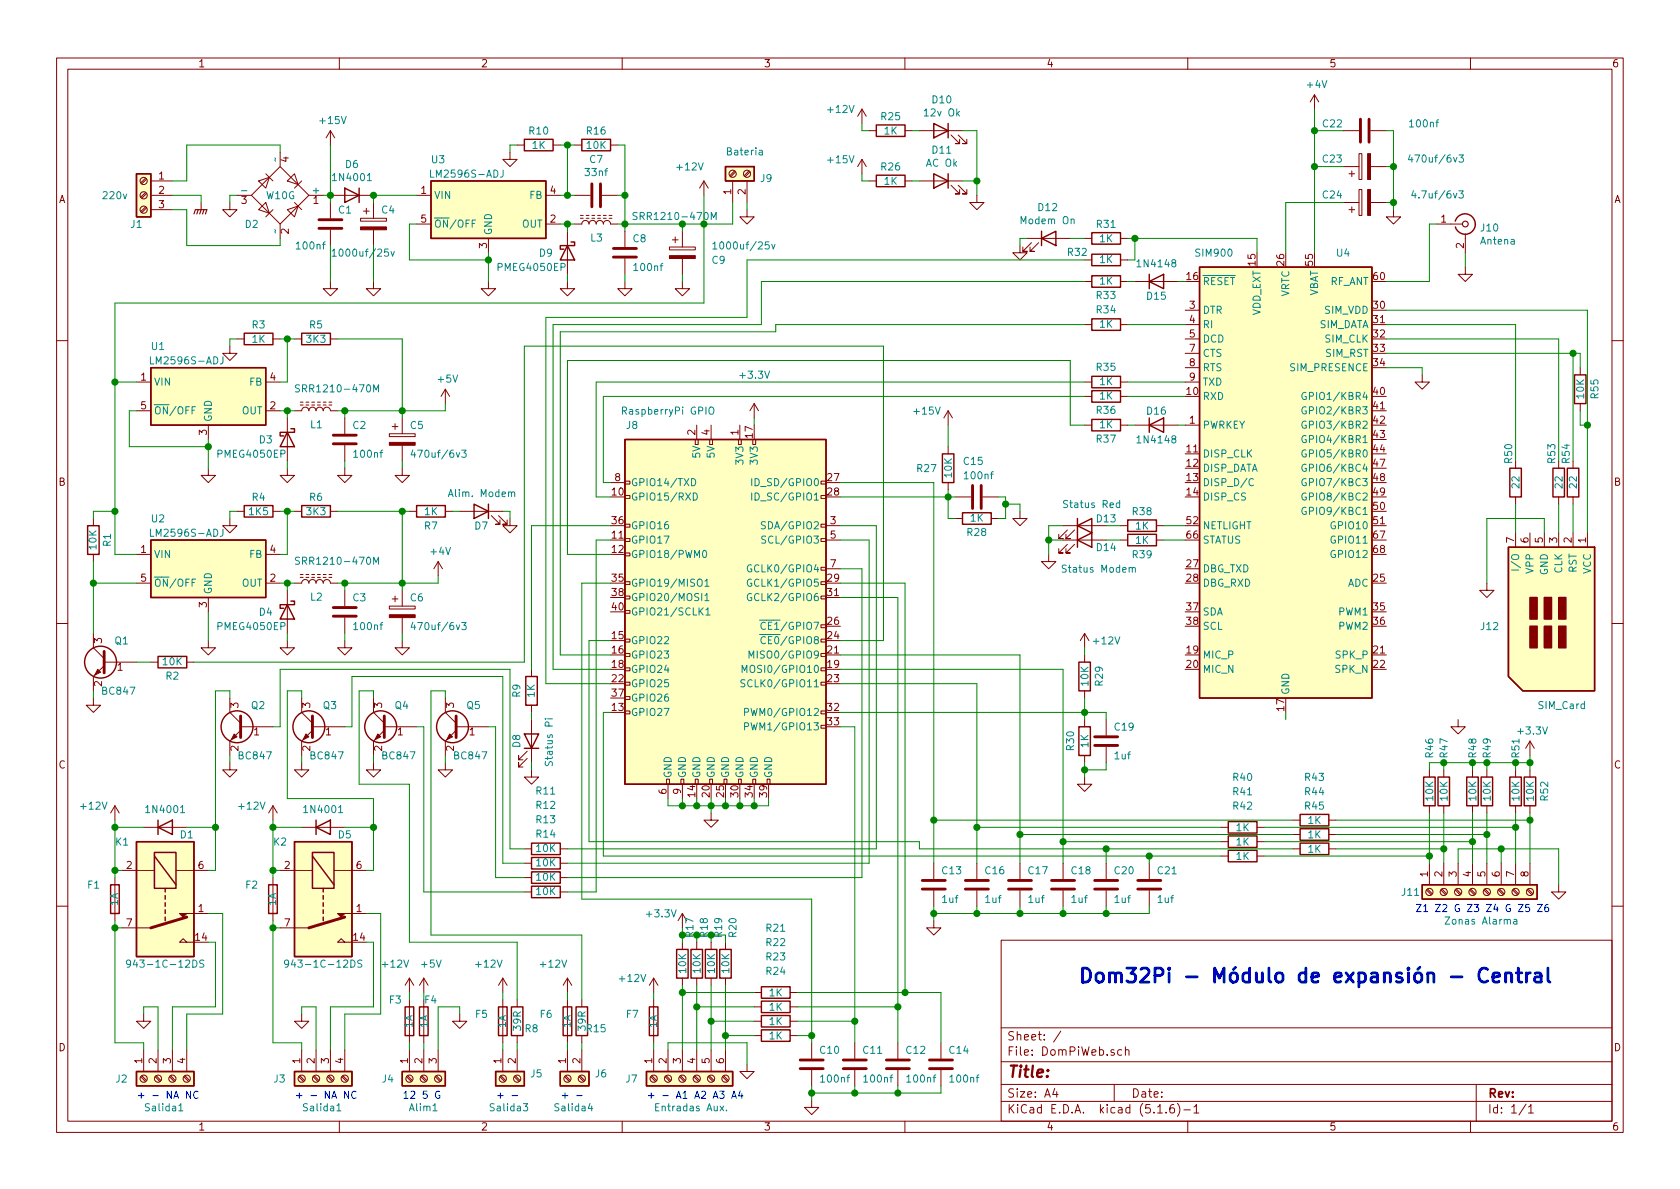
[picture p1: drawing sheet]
<svg xmlns="http://www.w3.org/2000/svg" width="297mm" height="210mm" viewBox="0 0 297 210" stroke-linecap="round" stroke-linejoin="round" font-family="sans-serif">
<defs><g id="words">
<text font-size="3.5" fill="#0000c2" x="190.5" y="173.8">Dom32Pi - Módulo de expansión - Central</text>
<text font-size="2.8" fill="#840000" x="178" y="190.5">Title:</text>
<g font-size="2.1" fill="#840000">
<text x="178" y="184">Sheet: /</text>
<text x="178" y="186.7">File: DomPiWeb.sch</text>
<text x="178" y="196.9">KiCad E.D.A. kicad (5.1.6)-1</text>
<text x="178" y="194.1">Size: A4</text>
<text x="200" y="194.1">Date:</text>
<text x="263" y="194.1">Rev:</text>
<text x="263" y="196.9">Id: 1/1</text>
</g>
<g font-size="1.8" fill="#840000">
<text x="35" y="11.9">1</text>
<text x="85" y="11.9">2</text>
<text x="135" y="11.9">3</text>
<text x="185" y="11.9">4</text>
<text x="235" y="11.9">5</text>
<text x="285" y="11.9">6</text>
<text x="51.1" y="28.7" transform="rotate(-90 51.1 28.7)">4</text>
<text x="10.4" y="35.9">A</text>
<text x="28.1" y="31.7">1</text>
<text x="28.1" y="34.3">2</text>
<text x="74.4" y="34.3">1</text>
<text x="97.3" y="34.3">4</text>
<text x="129.3" y="34.4" transform="rotate(-90 129.3 34.4)">1</text>
<text x="131.8" y="34.4" transform="rotate(-90 131.8 34.4)">2</text>
<text x="285.4" y="35.9">A</text>
<text x="28.1" y="36.8">3</text>
<text x="42.7" y="36.1">3</text>
<text x="51.1" y="41.4" transform="rotate(-90 51.1 41.4)">2</text>
<text x="55.4" y="36.1">1</text>
<text x="74.4" y="39.4">5</text>
<text x="97.3" y="39.4">2</text>
<text x="254.8" y="39.4">1</text>
<text x="86.1" y="43.9" transform="rotate(-90 86.1 43.9)">3</text>
<text x="222" y="46.9" transform="rotate(-90 222 46.9)">15</text>
<text x="227.1" y="46.9" transform="rotate(-90 227.1 46.9)">26</text>
<text x="232.2" y="46.9" transform="rotate(-90 232.2 46.9)">55</text>
<text x="258.8" y="43.9" transform="rotate(-90 258.8 43.9)">2</text>
<text x="209.9" y="49.5">16</text>
<text x="242.9" y="49.5">60</text>
<text x="210.3" y="54.6">3</text>
<text x="210.3" y="57.1">4</text>
<text x="210.3" y="59.7">5</text>
<text x="242.9" y="54.6">30</text>
<text x="242.9" y="57.1">31</text>
<text x="242.9" y="59.7">32</text>
<text x="210.3" y="62.2">7</text>
<text x="210.3" y="64.8">8</text>
<text x="242.9" y="62.2">33</text>
<text x="242.9" y="64.8">34</text>
<text x="24.9" y="67.3">1</text>
<text x="47.8" y="67.3">4</text>
<text x="209.9" y="69.8">10</text>
<text x="210.3" y="67.3">9</text>
<text x="242.9" y="69.8">40</text>
<text x="24.9" y="72.4">5</text>
<text x="36.6" y="76.9" transform="rotate(-90 36.6 76.9)">3</text>
<text x="47.8" y="72.4">2</text>
<text x="122.9" y="76.9" transform="rotate(-90 122.9 76.9)">2</text>
<text x="125.5" y="76.9" transform="rotate(-90 125.5 76.9)">4</text>
<text x="130.6" y="76.9" transform="rotate(-90 130.6 76.9)">1</text>
<text x="133.1" y="77.4" transform="rotate(-90 133.1 77.4)">17</text>
<text x="210.3" y="74.9">1</text>
<text x="242.9" y="72.4">41</text>
<text x="242.9" y="74.9">42</text>
<text x="242.9" y="77.5">43</text>
<text x="209.9" y="80">11</text>
<text x="209.9" y="82.5">12</text>
<text x="242.9" y="80">44</text>
<text x="242.9" y="82.5">47</text>
<text x="10.4" y="85.9">B</text>
<text x="108.3" y="87.6">10</text>
<text x="108.7" y="85.1">8</text>
<text x="146.4" y="85.1">27</text>
<text x="146.4" y="87.6">28</text>
<text x="209.9" y="85.1">13</text>
<text x="209.9" y="87.6">14</text>
<text x="242.9" y="85.1">48</text>
<text x="242.9" y="87.6">49</text>
<text x="285.4" y="85.9">B</text>
<text x="108.3" y="95.2">11</text>
<text x="108.3" y="92.7">36</text>
<text x="146.8" y="92.7">3</text>
<text x="146.8" y="95.2">5</text>
<text x="209.9" y="92.7">52</text>
<text x="209.9" y="95.2">66</text>
<text x="242.9" y="90.2">50</text>
<text x="242.9" y="92.7">51</text>
<text x="242.9" y="95.2">67</text>
<text x="267.7" y="96" transform="rotate(-90 267.7 96)">7</text>
<text x="270.3" y="96" transform="rotate(-90 270.3 96)">6</text>
<text x="272.8" y="96" transform="rotate(-90 272.8 96)">5</text>
<text x="275.3" y="96" transform="rotate(-90 275.3 96)">3</text>
<text x="277.9" y="96" transform="rotate(-90 277.9 96)">2</text>
<text x="280.4" y="96" transform="rotate(-90 280.4 96)">1</text>
<text x="24.9" y="97.8">1</text>
<text x="47.8" y="97.8">4</text>
<text x="108.3" y="97.8">12</text>
<text x="146.8" y="100.3">7</text>
<text x="209.9" y="100.3">27</text>
<text x="242.9" y="97.8">68</text>
<text x="24.9" y="102.9">5</text>
<text x="36.6" y="107.4" transform="rotate(-90 36.6 107.4)">3</text>
<text x="47.8" y="102.9">2</text>
<text x="108.3" y="102.9">35</text>
<text x="108.3" y="105.4">38</text>
<text x="108.3" y="107.9">40</text>
<text x="146.4" y="102.9">29</text>
<text x="146.4" y="105.4">31</text>
<text x="209.9" y="102.9">28</text>
<text x="209.9" y="107.9">37</text>
<text x="242.9" y="102.9">25</text>
<text x="242.9" y="107.9">35</text>
<text x="18" y="113.8" transform="rotate(-90 18 113.8)">3</text>
<text x="108.3" y="113">15</text>
<text x="146.4" y="113">24</text>
<text x="146.4" y="110.5">26</text>
<text x="209.9" y="110.5">38</text>
<text x="242.9" y="110.5">36</text>
<text x="20.8" y="118.6">1</text>
<text x="108.3" y="115.6">16</text>
<text x="108.3" y="118.1">18</text>
<text x="146.4" y="118.1">19</text>
<text x="146.4" y="115.6">21</text>
<text x="209.9" y="115.6">19</text>
<text x="209.9" y="118.1">20</text>
<text x="242.9" y="115.6">21</text>
<text x="242.9" y="118.1">22</text>
<text x="18" y="121.4" transform="rotate(-90 18 121.4)">2</text>
<text x="42.2" y="125.2" transform="rotate(-90 42.2 125.2)">3</text>
<text x="54.9" y="125.2" transform="rotate(-90 54.9 125.2)">3</text>
<text x="67.6" y="125.2" transform="rotate(-90 67.6 125.2)">3</text>
<text x="80.3" y="125.2" transform="rotate(-90 80.3 125.2)">3</text>
<text x="108.3" y="125.7">13</text>
<text x="108.3" y="120.6">22</text>
<text x="108.3" y="123.2">37</text>
<text x="146.4" y="120.6">23</text>
<text x="146.4" y="125.7">32</text>
<text x="227.1" y="125.7" transform="rotate(-90 227.1 125.7)">17</text>
<text x="44.9" y="130">1</text>
<text x="57.6" y="130">1</text>
<text x="70.3" y="130">1</text>
<text x="83" y="130">1</text>
<text x="146.4" y="128.3">33</text>
<text x="10.4" y="135.9">C</text>
<text x="42.2" y="132.8" transform="rotate(-90 42.2 132.8)">2</text>
<text x="54.9" y="132.8" transform="rotate(-90 54.9 132.8)">2</text>
<text x="67.6" y="132.8" transform="rotate(-90 67.6 132.8)">2</text>
<text x="80.3" y="132.8" transform="rotate(-90 80.3 132.8)">2</text>
<text x="285.4" y="135.9">C</text>
<text x="117.9" y="140.4" transform="rotate(-90 117.9 140.4)">6</text>
<text x="120.4" y="140.4" transform="rotate(-90 120.4 140.4)">9</text>
<text x="122.9" y="140.9" transform="rotate(-90 122.9 140.9)">14</text>
<text x="125.5" y="140.9" transform="rotate(-90 125.5 140.9)">20</text>
<text x="128" y="140.9" transform="rotate(-90 128 140.9)">25</text>
<text x="130.6" y="140.9" transform="rotate(-90 130.6 140.9)">30</text>
<text x="133.1" y="140.9" transform="rotate(-90 133.1 140.9)">34</text>
<text x="135.6" y="140.9" transform="rotate(-90 135.6 140.9)">39</text>
<text x="22.4" y="153.7">2</text>
<text x="35.1" y="153.7">6</text>
<text x="50.3" y="153.7">2</text>
<text x="63" y="153.7">6</text>
<text x="252.5" y="155" transform="rotate(-90 252.5 155)">1</text>
<text x="255" y="155" transform="rotate(-90 255 155)">2</text>
<text x="257.6" y="155" transform="rotate(-90 257.6 155)">3</text>
<text x="260.1" y="155" transform="rotate(-90 260.1 155)">4</text>
<text x="262.6" y="155" transform="rotate(-90 262.6 155)">5</text>
<text x="265.2" y="155" transform="rotate(-90 265.2 155)">6</text>
<text x="267.7" y="155" transform="rotate(-90 267.7 155)">7</text>
<text x="270.3" y="155" transform="rotate(-90 270.3 155)">8</text>
<text x="35.1" y="161.3">1</text>
<text x="63" y="161.3">1</text>
<text x="22.4" y="163.8">7</text>
<text x="34.6" y="166.4">14</text>
<text x="50.3" y="163.8">7</text>
<text x="62.5" y="166.4">14</text>
<text x="10.4" y="185.9">D</text>
<text x="285.4" y="185.9">D</text>
<text x="25.1" y="188.1" transform="rotate(-90 25.1 188.1)">1</text>
<text x="27.7" y="188.1" transform="rotate(-90 27.7 188.1)">2</text>
<text x="30.2" y="188.1" transform="rotate(-90 30.2 188.1)">3</text>
<text x="32.8" y="188.1" transform="rotate(-90 32.8 188.1)">4</text>
<text x="53.1" y="188.1" transform="rotate(-90 53.1 188.1)">1</text>
<text x="55.6" y="188.1" transform="rotate(-90 55.6 188.1)">2</text>
<text x="58.2" y="188.1" transform="rotate(-90 58.2 188.1)">3</text>
<text x="60.7" y="188.1" transform="rotate(-90 60.7 188.1)">4</text>
<text x="72.1" y="188.1" transform="rotate(-90 72.1 188.1)">1</text>
<text x="74.7" y="188.1" transform="rotate(-90 74.7 188.1)">2</text>
<text x="77.2" y="188.1" transform="rotate(-90 77.2 188.1)">3</text>
<text x="88.6" y="188.1" transform="rotate(-90 88.6 188.1)">1</text>
<text x="91.2" y="188.1" transform="rotate(-90 91.2 188.1)">2</text>
<text x="100.1" y="188.1" transform="rotate(-90 100.1 188.1)">1</text>
<text x="102.6" y="188.1" transform="rotate(-90 102.6 188.1)">2</text>
<text x="115.3" y="188.1" transform="rotate(-90 115.3 188.1)">1</text>
<text x="117.9" y="188.1" transform="rotate(-90 117.9 188.1)">2</text>
<text x="120.4" y="188.1" transform="rotate(-90 120.4 188.1)">3</text>
<text x="122.9" y="188.1" transform="rotate(-90 122.9 188.1)">4</text>
<text x="125.5" y="188.1" transform="rotate(-90 125.5 188.1)">5</text>
<text x="128" y="188.1" transform="rotate(-90 128 188.1)">6</text>
<text x="35" y="199.9">1</text>
<text x="85" y="199.9">2</text>
<text x="135" y="199.9">3</text>
<text x="185" y="199.9">4</text>
<text x="235" y="199.9">5</text>
<text x="285" y="199.9">6</text>
</g>
<g font-size="1.8" fill="#008484">
<text x="231.2" y="15.6">+4V</text>
<text x="56.7" y="21.9">+15V</text>
<text x="93.6" y="23.8">R10</text>
<text x="103.8" y="23.8">R16</text>
<text x="146.5" y="20">+12V</text>
<text x="155.9" y="21.3">R25</text>
<text x="156.4" y="23.8">1K</text>
<text x="163.7" y="20.6">12v Ok</text>
<text x="164.9" y="18.3">D10</text>
<text x="234" y="22.5">C22</text>
<text x="249.4" y="22.5">100nf</text>
<text x="61.1" y="29.7">D6</text>
<text x="76.4" y="28.9">U3</text>
<text x="94.1" y="26.3">1K</text>
<text x="103.8" y="26.3">10K</text>
<text x="104.3" y="28.8">C7</text>
<text x="128.7" y="27.5">Bateria</text>
<text x="146.5" y="28.9">+15V</text>
<text x="163.9" y="29.5">AC Ok</text>
<text x="164.9" y="27.2">D11</text>
<text x="233.9" y="28.7">C23</text>
<text x="249.9" y="28.7">470uf/6v3</text>
<text x="18.3" y="35.2">220v</text>
<text x="42.9" y="34.3">-</text>
<text x="47.1" y="35.2">W10G</text>
<text x="55.4" y="34.3">+</text>
<text x="59.1" y="32">1N4001</text>
<text x="76.7" y="31.4">LM2596S-ADJ</text>
<text x="76.7" y="35.2">VIN</text>
<text x="93.6" y="35.2">FB</text>
<text x="103.6" y="31.1">33nf</text>
<text x="119.8" y="30.1">+12V</text>
<text x="134.5" y="32.2">J9</text>
<text x="155.9" y="30.1">R26</text>
<text x="156.4" y="32.7">1K</text>
<text x="233.9" y="35.1">C24</text>
<text x="250.4" y="35.1">4.7uf/6v3</text>
<text x="23.2" y="40.3">J1</text>
<text x="43.4" y="40.3">D2</text>
<text x="59.9" y="37.8">C1</text>
<text x="67.5" y="37.8">C4</text>
<text x="76.7" y="40.3">ON/OFF</text>
<text x="87" y="41.7" transform="rotate(-90 87 41.7)">GND</text>
<text x="92.3" y="40.3">OUT</text>
<text x="113" y="38.9">SRR1210-470M</text>
<text x="180.7" y="39.6">Modem On</text>
<text x="183.6" y="37.3">D12</text>
<text x="194" y="40.3">R31</text>
<text x="261.9" y="40.9">J10</text>
<text x="52.6" y="44.1">100nf</text>
<text x="59.7" y="45.4">1000uf/25v</text>
<text x="88.2" y="47.9">PMEG4050EP</text>
<text x="95.4" y="45.4">D9</text>
<text x="104.5" y="42.7">L3</text>
<text x="112" y="42.8">C8</text>
<text x="112.3" y="47.9">100nf</text>
<text x="125.9" y="46.7">C9</text>
<text x="127" y="44.1">1000uf/25v</text>
<text x="188.8" y="45.3">R32</text>
<text x="194.5" y="42.8">1K</text>
<text x="194.5" y="46.5">1K</text>
<text x="201.4" y="47.3">1N4148</text>
<text x="211.6" y="45.4">SIM900</text>
<text x="236.4" y="45.4">U4</text>
<text x="261.9" y="43.3">Antena</text>
<text x="193.9" y="52.9">R33</text>
<text x="194.5" y="50.3">1K</text>
<text x="202.8" y="53">D15</text>
<text x="212.6" y="50.4">RESET</text>
<text x="228" y="52.6" transform="rotate(-90 228 52.6)">VRTC</text>
<text x="233" y="52.6" transform="rotate(-90 233 52.6)">VBAT</text>
<text x="235.1" y="50.4">RF_ANT</text>
<text x="44.6" y="58.1">R3</text>
<text x="54.8" y="58.1">R5</text>
<text x="193.9" y="55.4">R34</text>
<text x="194.5" y="58">1K</text>
<text x="212.6" y="55.5">DTR</text>
<text x="212.6" y="58">RI</text>
<text x="222.9" y="55.9" transform="rotate(-90 222.9 55.9)">VDD_EXT</text>
<text x="233" y="58">SIM_DATA</text>
<text x="234.2" y="55.5">SIM_VDD</text>
<text x="26.8" y="61.9">U1</text>
<text x="27.1" y="64.4">LM2596S-ADJ</text>
<text x="44.6" y="60.6">1K</text>
<text x="54.3" y="60.6">3K3</text>
<text x="193.9" y="65.6">R35</text>
<text x="212.6" y="60.6">DCD</text>
<text x="212.6" y="63.1">CTS</text>
<text x="212.6" y="65.7">RTS</text>
<text x="228.2" y="65.7">SIM_PRESENCE</text>
<text x="234.3" y="60.6">SIM_CLK</text>
<text x="234.4" y="63.1">SIM_RST</text>
<text x="27.2" y="68.2">VIN</text>
<text x="44.1" y="68.2">FB</text>
<text x="53.3" y="69.4">SRR1210-470M</text>
<text x="77.5" y="67.7">+5V</text>
<text x="131" y="67">+3.3V</text>
<text x="194.5" y="68.1">1K</text>
<text x="194.5" y="70.7">1K</text>
<text x="212.6" y="70.7">RXD</text>
<text x="212.6" y="68.2">TXD</text>
<text x="231.3" y="70.7">GPIO1/KBR4</text>
<text x="280.1" y="70.4" transform="rotate(-90 280.1 70.4)">10K</text>
<text x="282.6" y="70.4" transform="rotate(-90 282.6 70.4)">R55</text>
<text x="27.2" y="73.3">ON/OFF</text>
<text x="37.5" y="74.7" transform="rotate(-90 37.5 74.7)">GND</text>
<text x="42.7" y="73.3">OUT</text>
<text x="54.9" y="75.7">L1</text>
<text x="62.4" y="75.9">C2</text>
<text x="72.6" y="75.9">C5</text>
<text x="110.4" y="73.3">RaspberryPi GPIO</text>
<text x="110.8" y="75.9">J8</text>
<text x="161.7" y="73.3">+15V</text>
<text x="193.9" y="73.2">R36</text>
<text x="194.5" y="75.7">1K</text>
<text x="202.8" y="73.3">D16</text>
<text x="212.6" y="75.8">PWRKEY</text>
<text x="231.3" y="73.3">GPIO2/KBR3</text>
<text x="231.3" y="75.8">GPIO3/KBR2</text>
<text x="38.7" y="80.9">PMEG4050EP</text>
<text x="45.9" y="78.4">D3</text>
<text x="62.7" y="80.9">100nf</text>
<text x="73.6" y="80.9">470uf/6v3</text>
<text x="123.8" y="80.9" transform="rotate(-90 123.8 80.9)">5V</text>
<text x="126.4" y="80.9" transform="rotate(-90 126.4 80.9)">5V</text>
<text x="131.4" y="81.9" transform="rotate(-90 131.4 81.9)">3V3</text>
<text x="134" y="81.9" transform="rotate(-90 134 81.9)">3V3</text>
<text x="162.2" y="83.5">R27</text>
<text x="170.5" y="82.2">C15</text>
<text x="193.9" y="78.3">R37</text>
<text x="201.4" y="78.4">1N4148</text>
<text x="212.6" y="80.9">DISP_CLK</text>
<text x="212.6" y="83.4">DISP_DATA</text>
<text x="231.3" y="78.4">GPIO4/KBR1</text>
<text x="231.3" y="80.9">GPIO5/KBR0</text>
<text x="231.3" y="83.4">GPIO6/KBC4</text>
<text x="267.4" y="81.9" transform="rotate(-90 267.4 81.9)">R50</text>
<text x="275" y="81.9" transform="rotate(-90 275 81.9)">R53</text>
<text x="277.5" y="81.9" transform="rotate(-90 277.5 81.9)">R54</text>
<text x="44.6" y="88.6">R4</text>
<text x="54.8" y="88.6">R6</text>
<text x="79.8" y="87.9">Alim. Modem</text>
<text x="111.5" y="88.5">GPIO15/RXD</text>
<text x="111.5" y="86">GPIO14/TXD</text>
<text x="133.9" y="86">ID_SD/GPIO0</text>
<text x="133.9" y="88.5">ID_SC/GPIO1</text>
<text x="168.3" y="84.4" transform="rotate(-90 168.3 84.4)">10K</text>
<text x="170.7" y="84.8">100nf</text>
<text x="188.4" y="89.8">Status Red</text>
<text x="212.6" y="86">DISP_D/C</text>
<text x="212.6" y="88.5">DISP_CS</text>
<text x="231.3" y="86">GPIO7/KBC3</text>
<text x="231.3" y="88.5">GPIO8/KBC2</text>
<text x="268.7" y="86.3" transform="rotate(-90 268.7 86.3)">22</text>
<text x="276.3" y="86.3" transform="rotate(-90 276.3 86.3)">22</text>
<text x="278.8" y="86.3" transform="rotate(-90 278.8 86.3)">22</text>
<text x="26.8" y="92.4">U2</text>
<text x="27.1" y="94.9">LM2596S-ADJ</text>
<text x="44.1" y="91.1">1K5</text>
<text x="54.3" y="91.1">3K3</text>
<text x="75.1" y="93.6">R7</text>
<text x="75.1" y="91.1">1K</text>
<text x="84" y="93.6">D7</text>
<text x="111.5" y="93.6">GPIO16</text>
<text x="135.4" y="93.6">SDA/GPIO2</text>
<text x="171.1" y="94.8">R28</text>
<text x="171.6" y="92.2">1K</text>
<text x="194" y="92.4">D13</text>
<text x="200.3" y="91.1">R38</text>
<text x="200.8" y="93.6">1K</text>
<text x="212.6" y="93.6">NETLIGHT</text>
<text x="231.3" y="91.1">GPIO9/KBC1</text>
<text x="235.7" y="93.6">GPIO10</text>
<text x="17.1" y="97.1" transform="rotate(-90 17.1 97.1)">10K</text>
<text x="19.6" y="96.6" transform="rotate(-90 19.6 96.6)">R1</text>
<text x="27.2" y="98.7">VIN</text>
<text x="44.1" y="98.7">FB</text>
<text x="53.3" y="99.9">SRR1210-470M</text>
<text x="76.3" y="98.1">+4V</text>
<text x="111.5" y="96.1">GPIO17</text>
<text x="111.5" y="98.7">GPIO18/PWM0</text>
<text x="133.1" y="101.2">GCLK0/GPIO4</text>
<text x="135.6" y="96.1">SCL/GPIO3</text>
<text x="188.3" y="101.3">Status Modem</text>
<text x="194" y="97.5">D14</text>
<text x="200.3" y="98.7">R39</text>
<text x="200.8" y="96.2">1K</text>
<text x="212.6" y="101.2">DBG_TXD</text>
<text x="212.6" y="96.1">STATUS</text>
<text x="235.7" y="96.1">GPIO11</text>
<text x="235.7" y="98.7">GPIO12</text>
<text x="268.6" y="100.1" transform="rotate(-90 268.6 100.1)">I/O</text>
<text x="271.1" y="101.3" transform="rotate(-90 271.1 101.3)">VPP</text>
<text x="273.7" y="101.7" transform="rotate(-90 273.7 101.7)">GND</text>
<text x="276.2" y="101.4" transform="rotate(-90 276.2 101.4)">CLK</text>
<text x="278.8" y="101.3" transform="rotate(-90 278.8 101.3)">RST</text>
<text x="281.3" y="101.5" transform="rotate(-90 281.3 101.5)">VCC</text>
<text x="27.2" y="103.8">ON/OFF</text>
<text x="37.5" y="105.2" transform="rotate(-90 37.5 105.2)">GND</text>
<text x="42.7" y="103.8">OUT</text>
<text x="54.9" y="106.2">L2</text>
<text x="62.4" y="106.3">C3</text>
<text x="72.6" y="106.3">C6</text>
<text x="111.5" y="103.8">GPIO19/MISO1</text>
<text x="111.5" y="106.3">GPIO20/MOSI1</text>
<text x="133.1" y="103.8">GCLK1/GPIO5</text>
<text x="133.1" y="106.3">GCLK2/GPIO6</text>
<text x="212.6" y="103.8">DBG_RXD</text>
<text x="238.2" y="103.8">ADC</text>
<text x="20.3" y="114">Q1</text>
<text x="38.7" y="111.4">PMEG4050EP</text>
<text x="45.9" y="108.9">D4</text>
<text x="62.7" y="111.4">100nf</text>
<text x="73.6" y="111.4">470uf/6v3</text>
<text x="111.5" y="113.9">GPIO22</text>
<text x="111.5" y="108.8">GPIO21/SCLK1</text>
<text x="135.7" y="113.9">CE0/GPIO8</text>
<text x="135.7" y="111.4">CE1/GPIO7</text>
<text x="193.5" y="114">+12V</text>
<text x="212.6" y="108.8">SDA</text>
<text x="212.6" y="111.4">SCL</text>
<text x="236.8" y="108.8">PWM1</text>
<text x="236.8" y="111.4">PWM2</text>
<text x="261.9" y="111.4">J12</text>
<text x="28.8" y="117.6">10K</text>
<text x="111.5" y="116.5">GPIO23</text>
<text x="111.5" y="119">GPIO24</text>
<text x="132.6" y="119">MOSI0/GPIO10</text>
<text x="133.6" y="116.5">MISO0/GPIO9</text>
<text x="212.6" y="116.5">MIC_P</text>
<text x="212.6" y="119">MIC_N</text>
<text x="236.2" y="119">SPK_N</text>
<text x="236.3" y="116.5">SPK_P</text>
<text x="18.2" y="122.9">BC847</text>
<text x="29.4" y="120.2">R2</text>
<text x="44.5" y="125.4">Q2</text>
<text x="57.2" y="125.4">Q3</text>
<text x="69.9" y="125.4">Q4</text>
<text x="82.6" y="125.4">Q5</text>
<text x="92" y="123.3" transform="rotate(-90 92 123.3)">R9</text>
<text x="94.5" y="123.3" transform="rotate(-90 94.5 123.3)">1K</text>
<text x="111.5" y="121.5">GPIO25</text>
<text x="111.5" y="124.1">GPIO26</text>
<text x="132.4" y="121.5">SCLK0/GPIO11</text>
<text x="192.5" y="121.2" transform="rotate(-90 192.5 121.2)">10K</text>
<text x="195" y="121.2" transform="rotate(-90 195 121.2)">R29</text>
<text x="228" y="122.9" transform="rotate(-90 228 122.9)">GND</text>
<text x="272.1" y="125.4">SIM_Card</text>
<text x="111.5" y="126.6">GPIO27</text>
<text x="132.8" y="126.6">PWM0/GPIO12</text>
<text x="132.8" y="129.2">PWM1/GPIO13</text>
<text x="197.1" y="129.2">C19</text>
<text x="268.6" y="129.9">+3.3V</text>
<text x="42.3" y="134.3">BC847</text>
<text x="55" y="134.3">BC847</text>
<text x="67.7" y="134.3">BC847</text>
<text x="80.4" y="134.3">BC847</text>
<text x="92" y="132.2" transform="rotate(-90 92 132.2)">D8</text>
<text x="97.7" y="135" transform="rotate(-90 97.7 135)">Status Pi</text>
<text x="118.7" y="137.7" transform="rotate(-90 118.7 137.7)">GND</text>
<text x="121.3" y="137.7" transform="rotate(-90 121.3 137.7)">GND</text>
<text x="123.8" y="137.7" transform="rotate(-90 123.8 137.7)">GND</text>
<text x="126.4" y="137.7" transform="rotate(-90 126.4 137.7)">GND</text>
<text x="128.9" y="137.7" transform="rotate(-90 128.9 137.7)">GND</text>
<text x="131.4" y="137.7" transform="rotate(-90 131.4 137.7)">GND</text>
<text x="134" y="137.7" transform="rotate(-90 134 137.7)">GND</text>
<text x="136.5" y="137.7" transform="rotate(-90 136.5 137.7)">GND</text>
<text x="189.9" y="132.7" transform="rotate(-90 189.9 132.7)">R30</text>
<text x="192.5" y="132.2" transform="rotate(-90 192.5 132.2)">1K</text>
<text x="197.1" y="134.3">1uf</text>
<text x="253.4" y="133.9" transform="rotate(-90 253.4 133.9)">R46</text>
<text x="256" y="133.9" transform="rotate(-90 256 133.9)">R47</text>
<text x="261" y="133.9" transform="rotate(-90 261 133.9)">R48</text>
<text x="263.6" y="133.9" transform="rotate(-90 263.6 133.9)">R49</text>
<text x="268.7" y="133.9" transform="rotate(-90 268.7 133.9)">R51</text>
<text x="14.4" y="143.2">+12V</text>
<text x="26.1" y="143.8">1N4001</text>
<text x="42.4" y="143.2">+12V</text>
<text x="54.1" y="143.8">1N4001</text>
<text x="94.9" y="140.5">R11</text>
<text x="94.9" y="143">R12</text>
<text x="218.1" y="143.2">R42</text>
<text x="218.1" y="140.6">R41</text>
<text x="218.1" y="138.1">R40</text>
<text x="230.8" y="143.2">R45</text>
<text x="230.8" y="140.6">R44</text>
<text x="230.8" y="138.1">R43</text>
<text x="253.4" y="141.5" transform="rotate(-90 253.4 141.5)">10K</text>
<text x="256" y="141.5" transform="rotate(-90 256 141.5)">10K</text>
<text x="261" y="141.5" transform="rotate(-90 261 141.5)">10K</text>
<text x="263.6" y="141.5" transform="rotate(-90 263.6 141.5)">10K</text>
<text x="268.7" y="141.5" transform="rotate(-90 268.7 141.5)">10K</text>
<text x="271.2" y="141.5" transform="rotate(-90 271.2 141.5)">10K</text>
<text x="273.7" y="141.5" transform="rotate(-90 273.7 141.5)">R52</text>
<text x="20.5" y="149.5">K1</text>
<text x="31.9" y="148.3">D1</text>
<text x="48.4" y="149.5">K2</text>
<text x="59.8" y="148.3">D5</text>
<text x="94.9" y="148.1">R14</text>
<text x="94.9" y="145.6">R13</text>
<text x="218.6" y="149.5">1K</text>
<text x="218.6" y="147">1K</text>
<text x="231.3" y="148.3">1K</text>
<text x="231.3" y="145.7">1K</text>
<text x="94.9" y="150.7">10K</text>
<text x="94.9" y="155.7">10K</text>
<text x="94.9" y="153.2">10K</text>
<text x="166.6" y="154.6">C13</text>
<text x="174.3" y="154.6">C16</text>
<text x="181.9" y="154.6">C17</text>
<text x="189.5" y="154.6">C18</text>
<text x="197.1" y="154.6">C20</text>
<text x="204.7" y="154.6">C21</text>
<text x="218.6" y="152.1">1K</text>
<text x="231.3" y="150.8">1K</text>
<text x="15.5" y="157.1">F1</text>
<text x="20.9" y="160.2" transform="rotate(-90 20.9 160.2)">1A</text>
<text x="43.5" y="157.1">F2</text>
<text x="48.8" y="160.2" transform="rotate(-90 48.8 160.2)">1A</text>
<text x="94.9" y="158.3">10K</text>
<text x="166.6" y="159.7">1uf</text>
<text x="174.3" y="159.7">1uf</text>
<text x="181.9" y="159.7">1uf</text>
<text x="189.5" y="159.7">1uf</text>
<text x="197.1" y="159.7">1uf</text>
<text x="204.7" y="159.7">1uf</text>
<text x="247.9" y="158.4">J11</text>
<text x="114.5" y="162.2">+3.3V</text>
<text x="122.6" y="165.7" transform="rotate(-90 122.6 165.7)">R17</text>
<text x="125.1" y="165.7" transform="rotate(-90 125.1 165.7)">R18</text>
<text x="127.7" y="165.7" transform="rotate(-90 127.7 165.7)">R19</text>
<text x="130.2" y="165.7" transform="rotate(-90 130.2 165.7)">R20</text>
<text x="135.5" y="164.8">R21</text>
<text x="135.5" y="167.3">R22</text>
<text x="256.1" y="163.5">Zonas Alarma</text>
<text x="23.8" y="171.1">943-1C-12DS</text>
<text x="51.7" y="171.1">943-1C-12DS</text>
<text x="67.8" y="171.1">+12V</text>
<text x="74.6" y="171.1">+5V</text>
<text x="84.3" y="171.1">+12V</text>
<text x="95.7" y="171.1">+12V</text>
<text x="109.7" y="173.7">+12V</text>
<text x="121.3" y="172" transform="rotate(-90 121.3 172)">10K</text>
<text x="123.9" y="172" transform="rotate(-90 123.9 172)">10K</text>
<text x="126.4" y="172" transform="rotate(-90 126.4 172)">10K</text>
<text x="129" y="172" transform="rotate(-90 129 172)">10K</text>
<text x="135.5" y="169.8">R23</text>
<text x="135.5" y="172.4">R24</text>
<text x="68.9" y="177.5">F3</text>
<text x="75.1" y="177.5">F4</text>
<text x="136" y="176.2">1K</text>
<text x="136" y="178.7">1K</text>
<text x="72.9" y="181.8" transform="rotate(-90 72.9 181.8)">1A</text>
<text x="75.6" y="181.8" transform="rotate(-90 75.6 181.8)">1A</text>
<text x="84.1" y="180">F5</text>
<text x="89.5" y="181.8" transform="rotate(-90 89.5 181.8)">1A</text>
<text x="92.1" y="182.2" transform="rotate(-90 92.1 182.2)">39R</text>
<text x="92.9" y="182.5">R8</text>
<text x="95.6" y="180">F6</text>
<text x="100.9" y="181.8" transform="rotate(-90 100.9 181.8)">1A</text>
<text x="103.6" y="182.2" transform="rotate(-90 103.6 182.2)">39R</text>
<text x="103.8" y="182.5">R15</text>
<text x="110.8" y="180">F7</text>
<text x="116.1" y="181.8" transform="rotate(-90 116.1 181.8)">1A</text>
<text x="136" y="181.3">1K</text>
<text x="136" y="183.8">1K</text>
<text x="20.5" y="191.4">J2</text>
<text x="48.5" y="191.4">J3</text>
<text x="67.6" y="191.4">J4</text>
<text x="93.9" y="190.5">J5</text>
<text x="105.3" y="190.5">J6</text>
<text x="110.7" y="191.4">J7</text>
<text x="145.1" y="186.4">C10</text>
<text x="145.3" y="191.4">100nf</text>
<text x="152.7" y="186.4">C11</text>
<text x="152.9" y="191.4">100nf</text>
<text x="160.3" y="186.4">C12</text>
<text x="160.5" y="191.4">100nf</text>
<text x="167.9" y="186.4">C14</text>
<text x="168.1" y="191.4">100nf</text>
<text x="25.9" y="196.5">Salida1</text>
<text x="53.9" y="196.5">Salida1</text>
<text x="72.5" y="196.5">Alim1</text>
<text x="86.9" y="196.5">Salida3</text>
<text x="98.3" y="196.5">Salida4</text>
<text x="116.3" y="196.5">Entradas Aux.</text>
</g>
<g font-size="1.8" fill="#0000c2">
<text x="250.2" y="161.3">Z1 Z2 G Z3 Z4 G Z5 Z6</text>
<text x="24.1" y="194.3">+ - NA NC</text>
<text x="52.1" y="194.3">+ - NA NC</text>
<text x="71.1" y="194.3">12 5 G</text>
<text x="87.6" y="194.3">+ -</text>
<text x="99.1" y="194.3">+ -</text>
<text x="114.3" y="194.3">+ - A1 A2 A3 A4</text>
</g>
</g></defs>
<g fill="none" stroke="#840000" stroke-width=".18">
<path d="M10 10.3h277v189.9h-277zM12 12.2h273v186.1h-273zM60 10.3v1.9M110 10.3v1.9M152.4 19.3l-.8 1.3M152.4 19.3v2.5M152.4 19.3l.8 1.3M160 10.3v1.9M210 10.3v1.9M232.4 16.8l-.8 1.2M232.4 16.8v2.5M232.4 16.8l.8 1.2"/>
<path d="M260 10.3v1.9M25.8 36.6l-.9 .8M25.8 34l-.9 .9M25.8 31.5l-.9 .8M25.9 36.7l-.8 .9M25.9 34.2l-.8 .8M25.9 31.7l-.8 .8M26.7 37.1h3.8M26.7 34.5h3.8M26.7 32h3.8M35.6 35.8v1.3M40.6 35.8v1.3h1.3l-1.3 1.2-1.2-1.2h1.2"/>
<path d="M41.9 34.5h2.5M45.7 32l1.9-.6-.6 1.9zM45.7 37.1l1.3-1.3 .6 1.9zM47 30.7l1.3 1.3M48.3 37.1l-1.3 1.2M49.5 29.5l5.1 5-5.1 5.1-5.1-5.1zM49.5 26.9v2.6M49.5 39.6v2.6M50.8 37.1l1.9-.7-.6 1.9zM52.1 30.7l.6 1.9-1.9-.6zM52.1 35.8l1.2 1.3M53.3 32l-1.2 1.3"/>
<path d="M54.6 34.5h2.5M58.4 23.1v2.5M58.4 35.8v2.8M58.4 23.1l-.7 1.3M58.4 23.1l.8 1.3M58.4 34.5h7.6M63.8 38.6h4.5v.5h-4.5zM64.3 37.3h1M64.8 36.8v1M66 35.8v2.8M73.7 39.6h2.5M73.7 34.5h2.5"/>
<path d="M90.2 26.9v1.3h1.2l-1.2 1.3-1.3-1.3h1.3M91.4 25.6h1.3M96.5 39.6h2.6M96.5 34.5h2.6M97.8 25.6h1.3M101.6 39.6h1.3a.63 .63 0 0 1 .6-.6 .63 .63 0 0 1 .6 .6 .63 .63 0 0 1 .7-.6 .63 .63 0 0 1 .6 .6 .63 .63 0 0 1 .6-.6 .63 .63 0 0 1 .7 .6 .63 .63 0 0 1 .6-.6 .63 .63 0 0 1 .6 .6h1.3M101.6 34.5h2.8M101.6 25.6h1.3M102.6 38.6h.5M102.6 38.1h.5M103.6 38.6h.5M103.6 38.1h.5"/>
<path d="M104.6 38.6h.6M104.6 38.1h.6M105.7 38.6h.5M105.7 38.1h.5M106.4 34.5h2.8M106.7 38.6h.5M106.7 38.1h.5M107.7 38.6h.5M107.7 38.1h.5M107.9 25.6h1.3M124.5 32l-.8 1.3M124.5 32v2.5"/>
<path d="M124.5 32l.7 1.3M129.5 32v3.8M129.9 30.2l-.9 .9M130 30.4l-.8 .9M132.1 37.1v1.2h1.2l-1.2 1.3-1.3-1.3h1.3M132.1 32v3.8M132.4 30.2l-.8 .9M132.6 30.4l-.9 .9M152.4 28.2v2.5M152.4 28.2l-.8 1.3M152.4 28.2l.8 1.3M153.7 23.1h1.2"/>
<path d="M153.7 32h1.2M160 23.1h1.3M160 32h1.3M162.6 23.1h7.6M162.6 32h7.6M168.1 23.9l1.6 1.5h-.8h.8v-.8M168.1 32.8l1.6 1.5h-.8h.8v-.8M169.4 23.9l1.5 1.5h-.7h.7v-.8M169.4 32.8l1.5 1.5h-.7h.7v-.8M172.7 34.5v1.3h1.3l-1.3 1.3-1.3-1.3h1.3M237.5 35.8h2.8M237.5 29.5h2.8"/>
<path d="M237.5 23.1h2.8M238.5 37.1h1M238.5 30.7h1M239 30.2v1M239 36.6v1M240.3 33.5h.5v4.6h-.5zM240.3 27.2h.5v4.5h-.5zM242.3 35.8h2.8M242.3 29.5h2.8M242.3 23.1h2.8M246.4 37.1v1.2h1.2l-1.2 1.3-1.3-1.3h1.3M254 39.6h4.6"/>
<path d="M41.9 59.9h1.3M48.3 59.9h1.2M52.1 59.9h1.2M58.4 49.8v1.2h1.3l-1.3 1.3-1.3-1.3h1.3M58.4 40.6v2.8M58.4 59.9h1.3M66 49.8v1.2h1.3l-1.3 1.3-1.2-1.3h1.2M66 40.6v2.8M86.4 49.8v1.2h1.2l-1.2 1.3-1.3-1.3h1.3M86.4 42.2v2.5M100.3 49.8v1.2h1.3l-1.3 1.3-1.2-1.3h1.2M100.3 40.9v7.6"/>
<path d="M110.5 49.8v1.2h1.3l-1.3 1.3-1.3-1.3h1.3M110.5 40.9v2.8M110.5 45.7v2.8M118.4 43.7h4.5v.5h-4.5zM118.9 42.4h1M119.4 41.9v1M120.6 49.8v1.2h1.3l-1.3 1.3-1.2-1.3h1.2M120.6 40.9v2.8M120.6 45.7v2.8M180.3 43.4v1.3h1.3l-1.3 1.3-1.2-1.3h1.2M181.6 42.2h7.6M182.4 42.9l-1.6 1.5h.8h-.8v-.7"/>
<path d="M183.6 42.9l-1.5 1.5h.8h-.8v-.7M191.8 42.2h1.2M191.8 46h1.2M191.8 49.8h1.2M191.8 57.4h1.2M198.1 42.2h1.3M198.1 46h1.3M198.1 49.8h1.3M198.1 57.4h1.3M200.7 49.8h7.6M209.5 57.4h2.6M209.5 59.9h2.6"/>
<path d="M209.5 54.9h2.6M259.1 47.2v1.3h1.2l-1.2 1.3-1.3-1.3h1.3M259.1 41.4v3.3M10 60.2h2M24.1 67.6h2.6M24.1 72.6h2.6M36.8 75.2v2.5M40.6 61.2v1.3h1.3l-1.3 1.2-1.2-1.2h1.2M47 67.6h2.5M47 72.6h2.5M50.8 73.9v7.6M52.1 72.6h1.2a.63 .63 0 0 1 .7-.6 .63 .63 0 0 1 .6 .6 .63 .63 0 0 1 .6-.6 .63 .63 0 0 1 .7 .6 .63 .63 0 0 1 .6-.6 .63 .63 0 0 1 .6 .6 .63 .63 0 0 1 .7-.6 .63 .63 0 0 1 .6 .6h1.3"/>
<path d="M53.1 71.6h.5M53.1 71.1h.5M54.1 71.6h.5M54.1 71.1h.5M55.1 71.6h.5M55.1 71.1h.5M56.1 71.6h.5M56.1 71.1h.5M57.1 71.6h.6M57.1 71.1h.6M58.2 71.6h.5M58.2 71.1h.5"/>
<path d="M61 73.9v2.8M61 78.7v2.8M68.8 76.7h4.6v.5h-4.6zM69.3 75.4h1.1M69.8 74.9v1M71.1 73.9v2.8M71.1 78.7v2.8M78.7 68.8v2.6M78.7 68.8l-.7 1.3M78.7 68.8l.8 1.3M122.9 77.7h.5v.9h-.5zM123.2 75.2v2.5"/>
<path d="M125.5 77.7h.5v.9h-.5zM125.7 75.2v2.5M130.6 77.7h.5v.9h-.5zM130.8 75.2v2.5M133.1 77.7h.5v.9h-.5zM133.3 71.4l-.7 1.2M133.3 71.4v2.5M133.3 71.4l.8 1.2M167.6 72.6l-.7 1.3M167.6 72.6v2.6M167.6 79v1.3M167.6 72.6l.8 1.3"/>
<path d="M191.8 67.6h1.2M191.8 70.1h1.2M191.8 75.2h1.2M198.1 67.6h1.3M198.1 70.1h1.3M198.1 75.2h1.3M200.7 75.2h7.6M209.5 67.6h2.6M209.5 75.2h2.6M209.5 62.5h2.6M209.5 65h2.6M251.5 66.3v1.3h1.2l-1.2 1.2-1.3-1.2h1.3"/>
<path d="M279.4 65v1.3M279.4 71.4v1.2M285 60.2h2M16.5 91.7v1.3M16.5 98v1.3M24.1 98h2.6M36.8 82.8v1.3h1.3l-1.3 1.2-1.2-1.2h1.2M40.6 91.7v1.3h1.3l-1.3 1.2-1.2-1.2h1.2M41.9 90.4h1.3M47 98h2.5M48.3 90.4h1.2M50.8 82.8v1.3h1.3l-1.3 1.2-1.3-1.2h1.3"/>
<path d="M52.1 90.4h1.2M58.4 90.4h1.3M61 82.8v1.3h1.2l-1.2 1.2-1.3-1.2h1.3M71.1 82.8v1.3h1.3l-1.3 1.2-1.3-1.2h1.3M72.4 90.4h1.3M77.5 99.3v2.5M77.5 99.3l-.8 1.3M77.5 99.3l.7 1.3M78.7 90.4h1.3M81.3 90.4h7.6M86.9 91.2l1.5 1.5h-.8h.8v-.8M88.1 91.2l1.6 1.5h-.8h.8v-.8"/>
<path d="M90.2 91.7v1.3h1.2l-1.2 1.2-1.3-1.2h1.3M107.9 85.3h2.6M110.5 97.8h.9v.5h-.9zM110.5 95.2h.9v.6h-.9zM110.5 92.7h.9v.5h-.9zM110.5 87.6h.9v.5h-.9zM110.5 85.1h.9v.5h-.9zM145.2 95.2h.8v.6h-.8zM145.2 92.7h.8v.5h-.8zM145.2 87.6h.8v.5h-.8zM145.2 85.1h.8v.5h-.8zM146 95.5h2.6"/>
<path d="M146 93h2.6M167.6 85.3v1.3M168.9 87.9h2.8M168.9 91.7h1.3M173.7 87.9h2.8M175.3 91.7h1.2M180.3 90.4v1.3h1.3l-1.3 1.3-1.2-1.3h1.2M185.4 98v1.3h1.3l-1.3 1.3-1.3-1.3h1.3M188 95.5h7.6M188 93h7.6M188.7 96.3l-1.5 1.5h.8h-.8v-.8M188.7 93.7l-1.5 1.5h.8h-.8v-.7"/>
<path d="M190 96.3l-1.5 1.5h.7h-.7v-.8M190 93.7l-1.5 1.5h.7h-.7v-.7M198.1 95.5h1.3M198.1 93h1.3M204.5 95.5h1.2M204.5 93h1.2M268 81.5v1.3M268 87.9v1.2M268 94.2v2.6M270.5 94.2v2.6M273 94.2v2.6M275.6 81.5v1.3"/>
<path d="M275.6 87.9v1.2M275.6 94.2v2.6M278.1 81.5v1.3M278.1 87.9v1.2M278.1 94.2v2.6M280.7 94.2v2.6M10 110.3h2M16.5 112v2.5l1.9 2M18.4 117.7l-1.9 1.9v2.6M18.4 117.1h5.7M24.1 103.1h2.6M26.7 117.1h1.2"/>
<path d="M33 117.1h1.3M36.8 113.3v1.2h1.3l-1.3 1.3-1.2-1.3h1.2M36.8 105.7v2.5M47 103.1h2.5M50.8 113.3v1.2h1.3l-1.3 1.3-1.3-1.3h1.3M50.8 104.4v7.6M52.1 103.1h1.2a.63 .63 0 0 1 .7-.6 .63 .63 0 0 1 .6 .6 .63 .63 0 0 1 .6-.6 .63 .63 0 0 1 .7 .6 .63 .63 0 0 1 .6-.6 .63 .63 0 0 1 .6 .6 .63 .63 0 0 1 .7-.6 .63 .63 0 0 1 .6 .6h1.3M53.1 102.1h.5M53.1 101.6h.5M54.1 102.1h.5M54.1 101.6h.5M55.1 102.1h.5"/>
<path d="M55.1 101.6h.5M56.1 102.1h.5M56.1 101.6h.5M57.1 102.1h.6M57.1 101.6h.6M58.2 102.1h.5M58.2 101.6h.5M61 113.3v1.2h1.2l-1.2 1.3-1.3-1.3h1.3M61 104.4v2.8M61 109.2v2.8M68.8 107.2h4.6v.5h-4.6zM69.3 105.9h1.1"/>
<path d="M69.8 105.4v1M71.1 113.3v1.2h1.3l-1.3 1.3-1.3-1.3h1.3M71.1 104.4v2.8M71.1 109.2v2.8M94 118.4v1.2M110.5 118.1h.9v.5h-.9zM110.5 115.6h.9v.5h-.9zM110.5 113h.9v.5h-.9zM110.5 107.9h.9v.6h-.9zM110.5 105.4h.9v.5h-.9zM110.5 102.9h.9v.5h-.9zM145.2 118.1h.8v.5h-.8z"/>
<path d="M145.2 115.6h.8v.5h-.8zM145.2 113h.8v.5h-.8zM145.2 110.5h.8v.5h-.8zM145.2 105.4h.8v.5h-.8zM145.2 102.9h.8v.5h-.8zM145.2 100.3h.8v.5h-.8zM146 100.6h2.6M191.8 112l-.8 1.3M191.8 112v2.5M191.8 115.8v1.3M191.8 112l.7 1.3M262.9 103.1v1.3h1.3l-1.3 1.3-1.3-1.3h1.3"/>
<path d="M285 110.3h2M16.5 123.4v1.3h1.3l-1.3 1.3-1.3-1.3h1.3M40.6 134.9v1.2h1.3l-1.3 1.3-1.2-1.3h1.2M40.6 123.4v2.6l1.9 1.9M42.5 129.2l-1.9 1.9v2.5M42.5 128.5h5.8M53.3 134.9v1.2h1.3l-1.3 1.3-1.2-1.3h1.2M53.3 123.4v2.6l1.9 1.9M55.2 129.2l-1.9 1.9v2.5M55.2 128.5h5.8M66 134.9v1.2h1.3l-1.3 1.3-1.2-1.3h1.2M66 123.4v2.6l1.9 1.9"/>
<path d="M67.9 129.2l-1.9 1.9v2.5M67.9 128.5h5.8M78.7 134.9v1.2h1.3l-1.3 1.3-1.2-1.3h1.2M78.7 123.4v2.6l1.9 1.9M80.6 129.2l-1.9 1.9v2.5M80.6 128.5h5.8M93.2 134.1l-1.5 1.5v-.7v.7h.8M93.2 132.8l-1.5 1.6v-.8v.8h.8M94 136.1v1.3h1.2l-1.2 1.3-1.3-1.3h1.3M94 124.7v1.3M94 127.2v7.7M110.5 125.7h.9v.5h-.9z"/>
<path d="M110.5 123.2h.9v.5h-.9zM110.5 120.6h.9v.6h-.9zM117.9 137.8h.5v.9h-.5zM118.1 138.7v2.5M120.4 137.8h.5v.9h-.5zM120.6 138.7v2.5M122.9 137.8h.5v.9h-.5zM125.5 137.8h.5v.9h-.5zM128 137.8h.5v.9h-.5zM130.6 137.8h.5v.9h-.5zM133.1 137.8h.5v.9h-.5zM135.6 137.8h.5v.9h-.5z"/>
<path d="M145.2 128.3h.8v.5h-.8zM145.2 125.7h.8v.5h-.8zM145.2 120.6h.8v.6h-.8zM191.8 137.4v1.3h1.2l-1.2 1.2-1.3-1.2h1.3M191.8 122.2v1.2M191.8 127.2v1.3M191.8 133.6v1.3M195.6 127.2v2.8M195.6 132.1v2.8M252.7 136.1v1.3M255.3 136.1v1.3M257.8 127.2v1.3h1.3l-1.3 1.3-1.3-1.3h1.3"/>
<path d="M260.3 136.1v1.3M262.9 136.1v1.3M268 136.1v1.3M270.5 131.1v2.5M270.5 136.1v1.3M270.5 131.1l-.8 1.2M270.5 131.1l.8 1.2M20.3 142.5l.8 1.3M20.3 142.5v2.5M20.3 155.2v7.6M20.3 142.5l-.7 1.3M21.6 153.9h5.7"/>
<path d="M25.4 146.3h7.6M31.1 153.9h5.7M48.3 142.5l.7 1.3M48.3 142.5v2.5M48.3 155.2v7.6M48.3 142.5l-.8 1.3M49.5 153.9h5.7M53.3 146.3h7.7M59.1 153.9h5.7M92.7 150.1h1.3M92.7 157.7h1.3M92.7 155.2h1.3"/>
<path d="M92.7 152.6h1.3M99.1 150.1h1.2M99.1 157.7h1.2M99.1 155.2h1.2M99.1 152.6h1.2M125.7 143.8v1.2h1.3l-1.3 1.3-1.2-1.3h1.2M165.1 152.6v2.8M165.1 157.5v2.8M172.7 152.6v2.8M172.7 157.5v2.8M180.3 152.6v2.8M180.3 157.5v2.8"/>
<path d="M188 152.6v2.8M188 157.5v2.8M195.6 152.6v2.8M195.6 157.5v2.8M203.2 152.6v2.8M203.2 157.5v2.8M215.9 146.3h1.3M215.9 151.4h1.3M215.9 148.8h1.3M222.2 146.3h1.3M222.2 151.4h1.3M222.2 148.8h1.3"/>
<path d="M228.6 150.1h1.3M228.6 147.6h1.3M228.6 145h1.3M234.9 150.1h1.3M234.9 147.6h1.3M234.9 145h1.3M252.2 157.4l.9 .8M252.4 157.2l.8 .9M252.7 142.5v1.3M252.7 152.6v3.9M254.8 157.4l.8 .8M254.9 157.2l.9 .9"/>
<path d="M255.3 142.5v1.3M255.3 152.6v3.9M257.3 157.4l.8 .8M257.5 157.2l.8 .9M257.8 152.6v3.9M259.8 157.4l.9 .8M260 157.2l.9 .9M260.3 142.5v1.3M260.3 152.6v3.9M262.4 157.4l.8 .8M262.6 157.2l.8 .9M262.9 142.5v1.3"/>
<path d="M262.9 152.6v3.9M264.9 157.4l.9 .8M265.1 157.2l.8 .9M265.4 152.6v3.9M267.5 157.4l.8 .8M267.6 157.2l.9 .9M268 142.5v1.3M268 152.6v3.9M270 157.4l.8 .8M270.2 157.2l.8 .9M270.5 142.5v1.3M270.5 152.6v3.9"/>
<path d="M275.6 156.5v1.2h1.3l-1.3 1.3-1.3-1.3h1.3M10 160.2h2M21.6 164.1h5.1M25.4 179.3v1.3h1.3l-1.3 1.3-1.3-1.3h1.3M33 166.6l-.6-.6-.7 .6h2.6M34.3 161.5h2.5M49.5 164.1h5.1M53.3 179.3v1.3h1.3l-1.3 1.3-1.2-1.3h1.2M61 166.6l-.7-.6-.6 .6h2.5M62.2 161.5h2.6M72.4 173v2.5M72.4 176.8v7.6"/>
<path d="M72.4 173l.8 1.2M72.4 173l-.8 1.2M74.9 173v2.5M74.9 178v6.4M74.9 173l-.7 1.2M74.9 173l.8 1.2M81.3 179.3v1.3h1.2l-1.2 1.3-1.3-1.3h1.3M88.9 173v2.5M88.9 176.8v7.6M88.9 173l.8 1.2M88.9 173l-.8 1.2M91.4 176.8v1.2"/>
<path d="M100.3 173v2.5M100.3 176.8v7.6M100.3 173l.8 1.2M100.3 173l-.7 1.2M102.9 176.8v1.2M115.6 173l.7 1.2M115.6 173v2.5M115.6 176.8v7.6M115.6 173l-.8 1.2M120.6 161.5v2.6M120.6 166.6v1.3M120.6 173v1.2"/>
<path d="M120.6 161.5l-.7 1.3M120.6 161.5l.8 1.3M123.2 166.6v1.3M123.2 173v1.2M125.7 166.6v1.3M125.7 173v1.2M128.3 166.6v1.3M128.3 173v1.2M133.3 175.5h1.3M133.3 178h1.3M139.7 175.5h1.3M139.7 178h1.3"/>
<path d="M165.1 162.8v1.3h1.3l-1.3 1.2-1.3-1.2h1.3M177 166.3h108v32h-108zM285 160.2h2M24.9 190.4l.8 .9M25.1 190.2l.8 .9M25.4 185.7v3.8M27.4 190.4l.9 .9M27.6 190.2l.8 .9M27.9 185.7v3.8M30 190.4l.8 .9M30.1 190.2l.9 .9M30.5 185.7v3.8"/>
<path d="M32.5 190.4l.9 .9M32.7 190.2l.8 .9M33 185.7v3.8M52.8 190.4l.9 .9M53 190.2l.8 .9M53.3 185.7v3.8M55.4 190.4l.8 .9M55.5 190.2l.9 .9M55.9 185.7v3.8M57.9 190.4l.9 .9M58.1 190.2l.8 .9M58.4 185.7v3.8"/>
<path d="M60 198.3v1.9M60.5 190.4l.8 .9M60.6 190.2l.9 .9M61 185.7v3.8M71.9 190.4l.8 .9M72.1 190.2l.8 .9M72.4 185.7v3.8M74.4 190.4l.9 .9M74.6 190.2l.8 .9M74.9 185.7v3.8M77 190.4l.8 .9M77.1 190.2l.9 .9"/>
<path d="M77.5 185.7v3.8M88.4 190.4l.8 .9M88.6 190.2l.8 .9M88.9 185.7v3.8M90.9 190.4l.9 .9M91.1 190.2l.8 .9M91.4 183.1v1.3M91.4 185.7v3.8M99.8 190.4l.9 .9M100 190.2l.8 .9M100.3 185.7v3.8M102.4 190.4l.8 .9"/>
<path d="M102.5 190.2l.9 .9M102.9 183.1v1.3M102.9 185.7v3.8M110 198.3v1.9M115.1 190.4l.8 .9M115.2 190.2l.9 .9M115.6 185.7v3.8M117.6 190.4l.8 .9M117.8 190.2l.8 .9M118.1 185.7v3.8M120.1 190.4l.9 .9M120.3 190.2l.9 .9"/>
<path d="M120.6 185.7v3.8M122.7 190.4l.8 .9M122.9 190.2l.8 .9M123.2 185.7v3.8M125.2 190.4l.9 .9M125.4 190.2l.8 .9M125.7 185.7v3.8M127.8 190.4l.8 .9M127.9 190.2l.9 .9M128.3 185.7v3.8M132.1 188.2v1.3h1.2l-1.2 1.2-1.3-1.2h1.3M133.3 180.6h1.3"/>
<path d="M133.3 183.1h1.3M139.7 180.6h1.3M139.7 183.1h1.3M143.5 194.6v1.2h1.3l-1.3 1.3-1.3-1.3h1.3M143.5 184.4v2.8M143.5 189.2v2.8M151.1 184.4v2.8M151.1 189.2v2.8M158.7 184.4v2.8M158.7 189.2v2.8M160 198.3v1.9M166.4 184.4v2.8"/>
<path d="M166.4 189.2v2.8M177 194.8h108M177 191.8h108M177 187.8h108M177 181.8h108M186.5 192.5l-.4 1h1M186.8 193v1M187.6 182.3l-1.3 2M197 191.8v3M198.3 185.7l-.4-.1-.3 .3 .1 .6 .2 .1 .4-.1M199 185.7l.2-.1 .3 .1 .1 .9M199 185.1v1.5"/>
<path d="M204.7 196.8h.8M206.2 196.7v.1M207.5 195.3a.59 .59 0 0 0-.7 .7v.5l.2 .2 .4 .1 .2-.1 .1-.5-.2-.2-.4-.1-.3 .3M208.2 195.1a1.71 1.71 0 0 1 0 2.3M209.3 196.3h1.2M210 198.3v1.9M211.1 195.8l.4-.5v1.5M211.1 196.8h.9M260 198.3v1.9M261 191.8v6.5M269.8 195.2l-1.2 2M270.3 195.8l.4-.5v1.5"/>
<path d="M270.3 196.8h.8"/>
<circle cx="25.4" cy="37.1" r=".63"/>
<circle cx="25.4" cy="32" r=".63"/>
<circle cx="25.4" cy="34.5" r=".63"/>
<circle cx="129.5" cy="30.7" r=".63"/>
<circle cx="132.1" cy="30.7" r=".63"/>
<circle cx="252.7" cy="157.7" r=".63"/>
<circle cx="255.3" cy="157.7" r=".63"/>
<circle cx="257.8" cy="157.7" r=".63"/>
<circle cx="260.3" cy="157.7" r=".63"/>
<circle cx="262.9" cy="157.7" r=".63"/>
<circle cx="265.4" cy="157.7" r=".63"/>
<circle cx="268" cy="157.7" r=".63"/>
<circle cx="270.5" cy="157.7" r=".63"/>
<circle cx="25.4" cy="190.7" r=".63"/>
<circle cx="27.9" cy="190.7" r=".63"/>
<circle cx="30.5" cy="190.7" r=".63"/>
<circle cx="33" cy="190.7" r=".63"/>
<circle cx="53.3" cy="190.7" r=".63"/>
<circle cx="55.9" cy="190.7" r=".63"/>
<circle cx="58.4" cy="190.7" r=".63"/>
<circle cx="61" cy="190.7" r=".63"/>
<circle cx="72.4" cy="190.7" r=".63"/>
<circle cx="74.9" cy="190.7" r=".63"/>
<circle cx="77.5" cy="190.7" r=".63"/>
<circle cx="88.9" cy="190.7" r=".63"/>
<circle cx="91.4" cy="190.7" r=".63"/>
<circle cx="100.3" cy="190.7" r=".63"/>
<circle cx="102.9" cy="190.7" r=".63"/>
<circle cx="115.6" cy="190.7" r=".63"/>
<circle cx="118.1" cy="190.7" r=".63"/>
<circle cx="120.6" cy="190.7" r=".63"/>
<circle cx="123.2" cy="190.7" r=".63"/>
<circle cx="125.7" cy="190.7" r=".63"/>
<circle cx="128.3" cy="190.7" r=".63"/>
</g>
<g fill="#ffffc2" stroke="#ffffc2" stroke-width=".18">
<path d="M52.1 189.5h10.1v2.5h-10.1z"/>
<path d="M24.1 189.5h10.2v2.5h-10.2z"/>
<path d="M99.1 189.5h5v2.5h-5z"/>
<path d="M87.6 189.5h5.1v2.5h-5.1z"/>
<path d="M71.1 189.5h7.6v2.5h-7.6z"/>
<path d="M26.7 95.5h20.3v10.2h-20.3z"/>
<path d="M24.1 148.8h10.2v20.4h-10.2z"/>
<path d="M52.1 148.8h10.1v20.4h-10.1z"/>
<path d="M114.3 189.5h15.2v2.5h-15.2z"/>
<path d="M110.5 77.7h35.5v61h-35.5z"/>
<path d="M251.5 156.5h20.3v2.5h-20.3z"/>
<path d="M76.2 32h20.3v10.2h-20.3z"/>
<path d="M24.1 30.7h2.6v7.6h-2.6z"/>
<path d="M266.7 96.8h15.2v25.4h-12.7l-2.5-2.6z"/>
<path d="M212.1 47.2h30.5v76.2h-30.5z"/>
<path d="M128.3 29.5h5v2.5h-5z"/>
<path d="M26.7 65h20.3v10.2h-20.3z"/>
</g>
<g fill="none" stroke="#840000" stroke-width=".25">
<path d="M24.1 30.7h2.6v7.6h-2.6zM61 33.3l2.5 1.2-2.5 1.3zM63.5 33.3v2.5M76.2 32h20.3v10.2h-20.3zM92.7 24.6h5.1v2.1h-5.1zM102.9 24.6h5v2.1h-5zM128.3 29.5h5v2.5h-5zM154.9 31h5.1v2h-5.1zM154.9 22.1h5.1v2h-5.1zM165.1 21.8l2.5 1.3-2.5 1.3zM165.1 30.7l2.5 1.3-2.5 1.3zM167.6 21.8v2.6"/>
<path d="M167.6 30.7v2.6M257.3 39.1a1.8 1.8 0 0 1 2.7-1 1.8 1.8 0 0 1 .1 2.9 1.8 1.8 0 0 1-2.8-.9M43.2 58.9h5.1v2.1h-5.1zM53.3 58.9h5.1v2.1h-5.1zM100.3 43.4l1.3 2.6h-2.5zM101 42.8h.6v.6h-2.5v.7h.6M184.1 42.2l2.6-1.3v2.5zM184.1 40.9v2.5M193 41.1h5.1v2.1h-5.1zM193 45h5.1v2h-5.1zM193 48.8h5.1v2h-5.1zM193 56.4h5.1v2h-5.1z"/>
<path d="M203.2 49.8l2.5-1.3v2.5zM203.2 48.5v2.5M212.1 47.2h30.5v76.2h-30.5zM26.7 65h20.3v10.2h-20.3zM50.8 76.4l1.3 2.6h-2.6zM51.4 75.8h.7v.6h-2.6v.7h.7M110.5 77.7h35.5v61h-35.5zM193 66.5h5.1v2.1h-5.1zM193 69.1h5.1v2h-5.1zM193 74.2h5.1v2h-5.1zM203.2 75.2l2.5-1.3v2.5zM203.2 73.9v2.5"/>
<path d="M278.4 66.3h2v5.1h-2zM15.5 93h2v5h-2zM26.7 95.5h20.3v10.2h-20.3zM43.2 89.4h5.1v2h-5.1zM53.3 89.4h5.1v2h-5.1zM73.7 89.4h5v2h-5zM83.8 89.1l2.6 1.3-2.6 1.3zM86.4 89.1v2.6M166.6 80.3h2.1v5h-2.1zM170.2 90.7h5.1v2h-5.1zM190.5 95.5l2.5-1.3v2.6zM190.5 93l2.5-1.3v2.5z"/>
<path d="M190.5 91.7v5.1M199.4 94.5h5.1v2h-5.1zM199.4 91.9h5.1v2.1h-5.1zM266.7 96.8h15.2v25.4h-12.7l-2.5-2.6zM267 82.8h2v5.1h-2zM274.6 82.8h2v5.1h-2zM277.1 82.8h2v5.1h-2zM27.9 116.1h5.1v2h-5.1zM50.8 106.9l1.3 2.6h-2.6zM51.4 106.3h.7v.6h-2.6v.7h.7M93 119.6h2v5.1h-2zM190.8 117.1h2v5.1h-2z"/>
<path d="M92.7 129.8h2.5l-1.2 2.5zM92.7 132.3h2.5M190.8 128.5h2v5.1h-2zM251.7 137.4h2v5.1h-2zM254.3 137.4h2v5.1h-2zM259.3 137.4h2.1v5.1h-2.1zM261.9 137.4h2v5.1h-2zM267 137.4h2v5.1h-2zM269.5 137.4h2v5.1h-2zM19.6 156.5h1.5v5h-1.5zM24.1 148.8h10.2v20.4h-10.2zM27.3 150.7h3.8v6.4h-3.8z"/>
<path d="M27.3 151.4l3.8 5.1M27.9 146.3l2.6-1.3v2.6zM27.9 145v2.6M29.2 157.1v.6M29.2 158.4v.6M29.2 159.6v.7M47.5 156.5h1.5v5h-1.5zM52.1 148.8h10.1v20.4h-10.1zM55.2 150.7h3.9v6.4h-3.9zM55.2 151.4l3.9 5.1M55.9 146.3l2.5-1.3v2.6zM55.9 145v2.6"/>
<path d="M57.1 157.1v.6M57.1 158.4v.6M57.1 159.6v.7M94 149.1h5.1v2h-5.1zM94 156.7h5.1v2h-5.1zM94 154.2h5.1v2h-5.1zM94 151.6h5.1v2.1h-5.1zM217.2 150.4h5v2h-5zM217.2 147.8h5v2.1h-5zM217.2 145.3h5v2h-5zM229.9 149.1h5v2h-5zM229.9 146.6h5v2h-5z"/>
<path d="M229.9 144h5v2h-5zM251.5 156.5h20.3v2.5h-20.3zM29.2 160.9v.6M29.2 162.2v.6M57.1 160.9v.6M57.1 162.2v.6M71.6 178h1.6v5.1h-1.6zM74.2 178h1.5v5.1h-1.5zM88.1 178h1.6v5.1h-1.6zM90.4 178h2.1v5.1h-2.1zM99.6 178h1.5v5.1h-1.5zM101.9 178h2v5.1h-2z"/>
<path d="M114.8 178h1.5v5.1h-1.5zM119.6 167.9h2.1v5.1h-2.1zM122.2 167.9h2v5.1h-2zM124.7 167.9h2v5.1h-2zM127.3 167.9h2v5.1h-2zM134.6 174.5h5.1v2h-5.1zM134.6 177h5.1v2.1h-5.1zM134.6 179.6h5.1v2h-5.1zM24.1 189.5h10.2v2.5h-10.2zM52.1 189.5h10.1v2.5h-10.1zM71.1 189.5h7.6v2.5h-7.6zM87.6 189.5h5.1v2.5h-5.1z"/>
<path d="M99.1 189.5h5v2.5h-5zM114.3 189.5h15.2v2.5h-15.2zM134.6 182.1h5.1v2h-5.1z"/>
<circle cx="17.8" cy="117.1" r="2.82"/>
<circle cx="41.9" cy="128.5" r="2.82"/>
<circle cx="54.6" cy="128.5" r="2.82"/>
<circle cx="67.3" cy="128.5" r="2.82"/>
<circle cx="80" cy="128.5" r="2.82"/>
</g>
<g fill="none" stroke="#008484" stroke-width=".18">
<path d="M48.6 27.9l.1 .6M64.9 31.9h.8M76.1 30.1v1.2h.6M84.1 38.9h-.6v1.3M89 30.1v.9a.39 .39 0 0 1-.5 .3M112.6 37.6h-.4l-.2 .1v.3l.5 .3 .1 .3-.2 .2h-.5M125.8 38.8v-1.2l.4 .9 .4-.9v1.2M249.3 27.4l-.3 .8h.8M249.9 33.7l-.3 .9h.8M257.9 33.8h.8l-.4 .4 .4 .2-.1 .6h-.5l-.2-.1M258 27.4h.7l-.4 .5 .4 .1v.5l-.2 .2-.5-.2M48.6 40.6l.1 .6"/>
<path d="M58.7 44.4l.4-.4v1.3M58.7 45.3h.8M69.1 44.5l.3 .8 .3-.8M126 43.1l.4-.3v1.2M126 44h.8M136.4 43.2l.3 .8 .3-.8M26.6 63.1v1.3h.6M34.6 71.9h-.6v1.3M39.4 63.1v.9a.39 .39 0 0 1-.5 .4M53 68.1l-.5-.1-.2 .2v.3l.5 .3 .2 .3-.3 .2h-.5M66.1 69.3v-1.3l.4 1 .4-1v1.3M73 79.5l-.3 .9h.8"/>
<path d="M81.6 79.6h.8l-.4 .5 .4 .1v.5l-.2 .2-.6-.2M125.4 72.2l.3-.2a.47 .47 0 0 1 .5 .4l-.1 .7-.2 .1h-.4a1 1 0 0 1-.1-1zM230.9 69.5a.59 .59 0 0 0-.7 .5 .59 .59 0 0 0 .7 .6l.1-.5h-.3M230.9 72a.59 .59 0 0 0-.7 .6 .59 .59 0 0 0 .7 .5l.1-.4h-.3M230.9 74.5a.59 .59 0 0 0-.7 .6 .59 .59 0 0 0 .7 .6l.1-.5h-.3M230.9 77.1a.59 .59 0 0 0-.7 .6 .59 .59 0 0 0 .7 .5l.1-.5h-.3M230.9 79.6a.59 .59 0 0 0-.7 .6 .59 .59 0 0 0 .7 .6l.1-.5h-.3M26.6 93.6v1.2h.6M39.4 93.6v.9a.39 .39 0 0 1-.5 .3M53 98.6l-.5-.1-.2 .1v.4l.5 .3 .2 .3-.3 .2-.5-.1M66.1 99.8v-1.3l.4 .9 .4-.9v1.3M90.4 87.2l.3-.2h.3v.8"/>
<path d="M122.3 84.6a.64 .64 0 0 1 .7 .7 .64 .64 0 0 1-.7 .6zM122.6 87.2a.64 .64 0 0 1 .7 .6 .64 .64 0 0 1-.7 .6zM124.3 97.5l.2-.2a.67 .67 0 0 1 .5 .7 .67 .67 0 0 1-.5 .6l-.3-.5zM132.8 99.9a.59 .59 0 0 0-.7 .6 .59 .59 0 0 0 .7 .6l.1-.5h-.2M132.9 84.6v1.3M132.9 87.2v1.2M135.3 92.3l-.5-.1-.2 .3 .1 .3 .6 .2v.4l-.2 .1h-.5M135.4 94.9l-.5-.1-.2 .1v.4l.6 .2 .1 .3-.2 .3-.5-.1M198 89l-.4-.1-.2 .2 .1 .6h.5M198 88.5v1.3M221.6 84.8a.6 .6 0 0 0-.8 .4 .6 .6 0 0 0 .6 .7l.2-.1M230.9 82.2a.59 .59 0 0 0-.7 .5 .59 .59 0 0 0 .7 .6l.1-.5h-.3"/>
<path d="M230.9 84.7a.59 .59 0 0 0-.7 .6 .59 .59 0 0 0 .7 .5l.1-.4h-.3M230.9 87.2a.59 .59 0 0 0-.7 .6 .59 .59 0 0 0 .7 .6l.1-.5h-.3M230.9 89.8a.59 .59 0 0 0-.7 .6 .59 .59 0 0 0 .7 .5l.1-.5h-.3M34.6 102.4h-.6v1.3M73 110l-.3 .9h.8M81.6 110.1h.8l-.4 .5 .4 .1v.5l-.2 .1-.6-.1M123.8 108l.5 .8M124.3 107.5l-.7 .7M124.6 102.8l.4-.4v1.3M124.6 105.3l.4-.4v1.3M124.6 103.7h.7M124.6 106.2h.7"/>
<path d="M124.8 107.8l.4-.3v1.3M124.8 108.8h.8M131.2 118.9v-1.3l.4 1 .5-1v1.3M132.4 116.4v-1.3l.4 .9 .5-.9v1.3M132.8 102.5a.59 .59 0 0 0-.7 .6 .59 .59 0 0 0 .7 .5l.1-.5h-.2M132.8 105a.59 .59 0 0 0-.7 .6 .59 .59 0 0 0 .7 .6l.1-.5h-.2M134.3 112.2h1.3M134.3 109.7h1.3M135.3 112.7a.6 .6 0 0 0-.8 .4 .6 .6 0 0 0 .6 .7l.2-.1M135.3 110.2a.6 .6 0 0 0-.8 .4 .6 .6 0 0 0 .6 .7l.2-.1M199.6 100.5l.2-.2 .3 .1 .1 .8M200.2 100.5l.2-.2 .3 .1v.8"/>
<path d="M267.3 100.8h1.2M96.4 127.1h.1M96.8 127.1h.9M131.6 125.9l.7-.1v-.4l-.2-.1h-.5v1.2M131.6 128.5l.7-.1v-.5l-.2-.1h-.5v1.3M131.7 120.3l-.5-.1-.2 .1 .1 .4 .5 .3 .1 .2-.2 .3-.5-.1M31.9 143.7h.7M59.9 143.7h.7M23.1 170.3l-.2 .3-.4-.1-.1-.2v-.3l.2-.2h.3l.2 .2a.97 .97 0 0 1-.2 1h-.4M36 169.8h-.4l-.2 .1v.4l.5 .2 .1 .3-.2 .2h-.5M51 170.3l-.2 .3-.4-.1-.1-.2v-.3l.2-.2h.3l.2 .2a.97 .97 0 0 1-.2 1h-.4M64 169.8h-.5l-.2 .1v.4l.6 .2 .1 .3-.3 .2h-.5"/>
<path d="M255.5 162.1h.8l-.8 1.3h.8M267.7 162.6h.4l.1 .8M268.2 162.9h-.4l-.2 .2 .2 .3h.4M31.6 196.4h.7M59.6 196.4h.7M76.6 196.4h.7M104.3 195.1l-.3 .9h.8M127.3 195.6l.7 .8M128 195.6l-.7 .8M128.4 196.3v.1"/>
</g>
<g fill="none" stroke="#840000" stroke-width=".51">
<path d="M56.4 38.9h4.1M104.6 32.5v4.1M106.2 32.5v4.1M240.5 21.1v4M242.1 21.1v4M56.4 40.4h4.1M108.5 45.5h4M108.5 43.9h4M58.9 78.5h4.1M58.9 77h4.1M172 85.8v4.1M173.5 85.8v4.1"/>
<path d="M18.4 115.2v3.8M58.9 109h4.1M58.9 107.4h4.1M42.5 126.6v3.8M55.2 126.6v3.8M67.9 126.6v3.8M80.6 126.6v3.8M193.5 131.8h4.1M193.5 130.3h4.1M163.1 157.2h4M163.1 155.7h4M170.7 157.2h4.1"/>
<path d="M170.7 155.7h4.1M178.3 157.2h4.1M178.3 155.7h4.1M185.9 157.2h4.1M185.9 155.7h4.1M193.5 157.2h4.1M193.5 155.7h4.1M201.2 157.2h4M201.2 155.7h4M33 162.2l-6.3 1.9M61 162.2l-6.4 1.9M141.5 189h4"/>
<path d="M141.5 187.4h4M149.1 189h4.1M149.1 187.4h4.1M156.7 189h4.1M156.7 187.4h4.1M164.3 189h4.1M164.3 187.4h4.1"/>
</g>
<g fill="#840000" stroke="#840000" stroke-width=".18">
<path d="M241.8 33.5h.5v4.6h-.5z"/>
<path d="M68.8 78.2h4.6v.5h-4.6z"/>
<path d="M68.8 108.7h4.6v.5h-4.6z"/>
<path d="M31.7 161.5h2.6h-1.3l-.6 .7z"/>
<path d="M54.1 129.8l.5 .5-1 .5z"/>
<path d="M41.4 129.8l.5 .5-1 .5z"/>
<path d="M59.7 161.5h2.5h-1.2l-.7 .7z"/>
<path d="M241.8 27.2h.5v4.5h-.5z"/>
<path d="M79.5 129.8l.5 .5-1 .5z"/>
<path d="M66.8 129.8l.5 .5-1 .5z"/>
<path d="M17.3 118.4l.5 .5-1 .5z"/>
<path d="M63.8 40.1h4.5v.5h-4.5z"/>
<path d="M118.4 45.2h4.5v.5h-4.5z"/>
</g>
<g fill="none" stroke="#840000" stroke-width=".2">
<path d="M34.3 37.8l.2-.7h2.1l-.3 .7M35.1 37.1l-.3 .7M35.6 37.1l-.3 .7M36.1 37.1l-.3 .7"/>
<circle cx="259.1" cy="39.6" r=".51"/>
</g>
<g fill="#840000" stroke="#840000" stroke-width=".25">
<path d="M270.5 105.7h1.3v3.8h-1.3z"/>
<path d="M273 105.7h1.3v3.8h-1.3z"/>
<path d="M275.6 105.7h1.3v3.8h-1.3z"/>
<path d="M270.5 110.7h1.3v3.8h-1.3z"/>
<path d="M273 110.7h1.3v3.8h-1.3z"/>
<path d="M275.6 110.7h1.3v3.8h-1.3z"/>
</g>
<g fill="none" stroke="#008400" stroke-width=".18">
<path d="M232.4 19.3v25.4M30.5 34.5h5.1v1.3M30.5 37.1h2.5v6.3h16.5v-1.2M41.9 34.5h-1.3v1.3M49.5 26.9v-1.3h-16.5v6.4h-2.5M57.1 34.5h1.3M58.4 25.6v10.2M73.7 39.6h-1.3v6.4h14M73.7 34.5h-7.7v1.3M91.4 25.6h-1.2v1.3M99.1 25.6h2.5M99.1 34.5h2.5"/>
<path d="M99.1 39.6h2.5M100.3 25.6v8.9M100.3 39.6v1.3M109.2 25.6h1.3v15.3M109.2 34.5h1.3M120.6 39.6v1.3M124.5 34.5v19.1h-104.2v44.4h3.8M129.5 35.8v3.8h-20.3M132.1 35.8v1.3M152.4 30.7v1.3h1.3M152.4 21.8v1.3h1.3M161.3 32h1.3"/>
<path d="M161.3 23.1h1.3M170.2 23.1h2.5v11.4M170.2 32h2.5M232.4 23.1h5.1M232.4 29.5h5.1M237.5 35.8h-10.2v8.9M245.1 23.1h1.3v14M245.1 29.5h1.3M245.1 35.8h1.3M254 39.6h-1.3v10.2h-7.6M41.9 59.9h-1.3v1.3M49.5 59.9h2.6"/>
<path d="M50.8 59.9v7.7h-1.3M58.4 43.4v6.4M59.7 59.9h11.4v14M66 43.4v6.4M86.4 44.7v5.1M100.3 48.5v1.3M110.5 48.5v1.3M120.6 48.5v1.3M181.6 42.2h-1.3v1.2M189.2 42.2h2.6M191.8 49.8h-57.2v7.6h-36.8v61h10.1M191.8 57.4h-54.6v1.3h-38.1v57.1h8.8"/>
<path d="M191.8 46h-59.7v10.1h-35.6v64.8h11.4M199.4 57.4h10.1M199.4 49.8h1.3M199.4 42.2h22.8v2.5M200.7 42.2v3.8h-1.3M208.3 49.8h1.2M245.1 57.4h22.9v24.1M245.1 59.9h30.5v21.6M245.1 54.9h35.6v39.3M259.1 44.7v2.5M20.3 67.6h3.8M24.1 72.6h-1.2v6.4h13.9"/>
<path d="M36.8 77.7v5.1M49.5 72.6h2.6M50.8 72.6v1.3M61 72.6v1.3M78.7 71.4v1.2h-19M133.3 73.9v1.3M167.6 75.2v3.8M191.8 75.2h-2.6v-11.5h-88.9v34.3h7.6M191.8 70.1h-85.1v15.2h1.2M191.8 67.6h-86.4v20.3h2.5M199.4 67.6h10.1M199.4 70.1h10.1"/>
<path d="M199.4 75.2h1.3M208.3 75.2h1.2M245.1 62.5h34.3v2.5M245.1 65h6.4v1.3M278.1 62.5v19M279.4 72.6v2.6h1.3M16.5 99.3v12.7M20.3 90.4h-3.8v1.3M41.9 90.4h-1.3v1.3M49.5 90.4h2.6M50.8 90.4v7.6h-1.3M50.8 81.5v1.3"/>
<path d="M59.7 90.4h12.7M61 81.5v1.3M71.1 81.5v1.3M71.1 90.4v14M80 90.4h1.3M88.9 90.4h1.3v1.3M107.9 93h-13.9v25.4M107.9 95.5h-2.5v62.2h-5.1M148.6 85.3h16.5v67.3M148.6 93h6.3v57.1h-54.6M148.6 95.5h5.1v57.1h-53.4M148.6 87.9h20.3"/>
<path d="M167.6 86.6v5.1h1.3M176.5 87.9h1.3v3.8h-1.3M177.8 89.1h2.5v1.3M185.4 95.5h2.6M188 93h-2.6v5M195.6 93h2.5M195.6 95.5h2.5M205.7 93h3.8M205.7 95.5h3.8M268 89.1v5.1M273 94.2v-2.5h-10.1v11.4M275.6 89.1v5.1"/>
<path d="M278.1 89.1v5.1M16.5 103.1h7.6M24.1 117.1h2.6M36.8 108.2v5.1M49.5 103.1h2.6M50.8 103.1v1.3M50.8 112v1.3M61 103.1v1.3M61 112v1.3M71.1 112v1.3M77.5 101.8v1.3h-17.8M107.9 113.3h-3.8v35.5h58.5v1.3h66"/>
<path d="M107.9 103.1h-5v55.9h40.6v25.4M148.6 118.4h39.4v34.2M148.6 115.8h31.7v36.8M148.6 113.3h7.6v-52.1h-63.5v55.9h-58.4M148.6 100.6h3.8v54.6h-52.1M148.6 105.7h10.1v78.7M148.6 103.1h11.4v72.4M191.8 114.5v1.3M16.5 122.2v1.2M40.6 123.4v-1.2h-2.5v31.7h-1.3M40.6 133.6v1.3M48.3 128.5h1.2v-10.1h40.7v31.7h2.5"/>
<path d="M53.3 123.4v-1.2h-2.5v19h15.2v12.7h-1.2M53.3 133.6v1.3M61 128.5h1.2v-8.9h26.7v33h3.8M66 123.4v-1.2h-2.5v16.5h8.9v27.9h19v10.2M66 133.6v1.3M73.7 128.5h1.2v29.2h17.8M78.7 123.4v-1.2h-2.5v43.1h26.7v11.5M78.7 133.6v1.3M86.4 128.5h1.2v26.7h5.1M94 126v1.2M94 134.9v1.2M107.9 126h-1.2v25.4h109.2"/>
<path d="M148.6 120.9h24.1v31.7M148.6 126h47v1.2M148.6 128.5h2.5v55.9M191.8 123.4v3.8M191.8 134.9v2.5M195.6 134.9v1.2h-3.8M227.3 126v1.2M255.3 134.9v1.2M260.3 134.9v1.2M262.9 134.9v1.2M268 134.9v1.2M270.5 133.6v2.5"/>
<path d="M270.5 134.9h-17.8v1.2M20.3 146.3h5.1M20.3 145v10.2M20.3 153.9h1.3M33 146.3h5.1M48.3 146.3h5M48.3 145v10.2M48.3 153.9h1.2M61 146.3h5M118.1 141.2v1.3h17.8v-1.3M120.6 141.2v1.3M123.2 141.2v1.3"/>
<path d="M125.7 141.2v2.6M128.3 141.2v1.3M130.8 141.2v1.3M133.3 141.2v1.3M165.1 145h63.5M172.7 146.3h43.2M180.3 147.6h48.3M188 148.8h27.9M195.6 150.1v2.5M203.2 151.4v1.2M223.5 146.3h44.5M223.5 151.4h29.2"/>
<path d="M223.5 148.8h36.8M236.2 150.1h19.1M236.2 145h34.3M236.2 147.6h26.7M252.7 143.8v8.8M255.3 143.8v8.8M257.8 152.6v-2.5h17.8v6.4M260.3 143.8v8.8M262.9 143.8v8.8M265.4 150.1v2.5M268 143.8v8.8M270.5 143.8v8.8"/>
<path d="M20.3 162.8v21.6h5.1v1.3M20.3 164.1h1.3M25.4 179.3v-1.3h2.5v7.7M36.8 161.5h2.6v17.8h-6.4v6.4M36.8 166.6h1.3v11.4h-7.6v7.7M48.3 162.8v21.6h5v1.3M48.3 164.1h1.2M53.3 179.3v-1.3h2.6v7.7M64.8 161.5h2.5v17.8h-6.3v6.4M64.8 166.6h1.2v11.4h-7.6v7.7M72.4 175.5v1.3M74.9 175.5v1.3"/>
<path d="M81.3 179.3v-1.3h-3.8v7.7M88.9 175.5v1.3M100.3 175.5v1.3M115.6 175.5v1.3M120.6 175.5h12.7M120.6 164.1v2.5M120.6 174.2v11.5M120.6 165.3h7.7v1.3M123.2 178h10.1M123.2 165.3v1.3M123.2 174.2v11.5M125.7 165.3v1.3"/>
<path d="M125.7 174.2v11.5M128.3 174.2v11.5M141 178h17.7M141 175.5h25.4v8.9M165.1 160.3v2.5M172.7 160.3v1.2M180.3 160.3v1.2M188 160.3v1.2M195.6 160.3v1.2M203.2 160.3v1.2h-38.1M72.4 184.4v1.3M74.9 184.4v1.3"/>
<path d="M88.9 184.4v1.3M91.4 184.4v1.3M100.3 184.4v1.3M102.9 184.4v1.3M115.6 184.4v1.3M118.1 185.7v-1.3h14v3.8M125.7 180.6h7.6M128.3 183.1h5M141 183.1h2.5M141 180.6h10.1M143.5 192v2.6M151.1 192v1.3"/>
<path d="M158.7 192v1.3M166.4 192v1.3h-22.9"/>
</g>
<g fill="none" stroke="#0000c2" stroke-width=".18">
<path d="M270.4 159.9h-.6l-.1 .6 .5-.1 .3 .3v.3l-.3 .2-.5-.1M271.9 159.9h.8l-.8 1.3h.8M273.7 159.9l-.3 .1a.87 .87 0 0 0 0 1.2l.4-.1v-.6l-.4-.1-.3 .3M33.7 193v1.2l-.7-1.2v1.2M35 193.1a.6 .6 0 0 0-.8 .4 .6 .6 0 0 0 .6 .7l.2-.1M61.6 193v1.2l-.7-1.2v1.2M63 193.1a.6 .6 0 0 0-.9 .4 .6 .6 0 0 0 .6 .7l.3-.1M77.7 193a.59 .59 0 0 0-.7 .6 .59 .59 0 0 0 .7 .6l.1-.5h-.3M90.5 193.7h1M102 193.7h.9M127.3 193h.7l-.4 .4 .4 .2v.4l-.2 .2-.5-.1M129.4 194.2l.4-1.2 .4 1.2"/>
<path d="M129.5 193.9h.6M130.9 192.9l-.3 .9h.8M131.2 193.4v.8"/>
</g>
<path d="M263 171.4a.94 .94 0 0 0-1-.1 .94 .94 0 0 0-.5 1 1.04 1.04 0 0 0 .2 1.1 1.04 1.04 0 0 0 1.2 .2l.1-.1M264 172.8l1.2-.2-.2-.5-.7-.1-.2 .1-.1 .3v.9l.1 .3 .2 .1 .7-.1M266.2 172.3a.62 .62 0 0 1 1.1 .1v1.3M266.2 172v1.7M268.1 172h1M268.5 171.2v2.1l.1 .3 .5 .1M269.9 172v1.7M270.6 172a.63 .63 0 0 0-.7 .5M271.4 172.1l.3-.1 .7 .1 .1 .3v1.3M272.5 172.6l-.2 .1h-.6a.48 .48 0 0 0-.4 .5 .48 .48 0 0 0 .4 .5h.6l.2-.1M273.7 171.2v2.1l.1 .3 .2 .1" fill="none" stroke="#0000c2" stroke-width=".51"/>
<g fill="#008400" stroke="#008400" stroke-width=".25">
<circle cx="86.4" cy="46" r=".51"/>
<circle cx="195.6" cy="150.1" r=".51"/>
<circle cx="50.8" cy="72.6" r=".51"/>
<circle cx="100.3" cy="39.6" r=".51"/>
<circle cx="50.8" cy="59.9" r=".51"/>
<circle cx="167.6" cy="87.9" r=".51"/>
<circle cx="100.3" cy="34.5" r=".51"/>
<circle cx="268" cy="146.3" r=".51"/>
<circle cx="61" cy="72.6" r=".51"/>
<circle cx="260.3" cy="148.8" r=".51"/>
<circle cx="100.3" cy="25.6" r=".51"/>
<circle cx="180.3" cy="147.6" r=".51"/>
<circle cx="252.7" cy="151.4" r=".51"/>
<circle cx="172.7" cy="32" r=".51"/>
<circle cx="110.5" cy="34.5" r=".51"/>
<circle cx="110.5" cy="39.6" r=".51"/>
<circle cx="165.1" cy="145" r=".51"/>
<circle cx="71.1" cy="90.4" r=".51"/>
<circle cx="270.5" cy="145" r=".51"/>
<circle cx="172.7" cy="146.3" r=".51"/>
<circle cx="188" cy="148.8" r=".51"/>
<circle cx="203.2" cy="151.4" r=".51"/>
<circle cx="66" cy="146.3" r=".51"/>
<circle cx="48.3" cy="146.3" r=".51"/>
<circle cx="16.5" cy="103.1" r=".51"/>
<circle cx="38.1" cy="146.3" r=".51"/>
<circle cx="262.9" cy="147.6" r=".51"/>
<circle cx="20.3" cy="146.3" r=".51"/>
<circle cx="185.4" cy="95.5" r=".51"/>
<circle cx="66" cy="34.5" r=".51"/>
<circle cx="58.4" cy="34.5" r=".51"/>
<circle cx="133.4" cy="142.5" r=".51"/>
<circle cx="130.8" cy="142.5" r=".51"/>
<circle cx="128.3" cy="142.5" r=".51"/>
<circle cx="120.7" cy="142.5" r=".51"/>
<circle cx="270.5" cy="134.9" r=".51"/>
<circle cx="165.1" cy="161.5" r=".51"/>
<circle cx="195.6" cy="161.5" r=".51"/>
<circle cx="188" cy="161.5" r=".51"/>
<circle cx="180.3" cy="161.5" r=".51"/>
<circle cx="172.7" cy="161.5" r=".51"/>
<circle cx="265.4" cy="150.1" r=".51"/>
<circle cx="48.3" cy="164.1" r=".51"/>
<circle cx="20.3" cy="164.1" r=".51"/>
<circle cx="123.2" cy="142.5" r=".51"/>
<circle cx="268" cy="134.9" r=".51"/>
<circle cx="262.9" cy="134.9" r=".51"/>
<circle cx="260.3" cy="134.9" r=".51"/>
<circle cx="20.3" cy="153.9" r=".51"/>
<circle cx="255.3" cy="134.9" r=".51"/>
<circle cx="48.3" cy="153.9" r=".51"/>
<circle cx="255.3" cy="150.1" r=".51"/>
<circle cx="50.8" cy="103.1" r=".51"/>
<circle cx="160" cy="175.5" r=".51"/>
<circle cx="151.1" cy="180.6" r=".51"/>
<circle cx="143.5" cy="183.1" r=".51"/>
<circle cx="71.1" cy="103.1" r=".51"/>
<circle cx="191.8" cy="126" r=".51"/>
<circle cx="61" cy="103.1" r=".51"/>
<circle cx="191.8" cy="136.1" r=".51"/>
<circle cx="50.8" cy="90.4" r=".51"/>
<circle cx="158.8" cy="178" r=".51"/>
<circle cx="177.8" cy="89.1" r=".51"/>
<circle cx="20.3" cy="67.6" r=".51"/>
<circle cx="71.1" cy="72.6" r=".51"/>
<circle cx="124.5" cy="39.6" r=".51"/>
<circle cx="278.1" cy="62.5" r=".51"/>
<circle cx="120.7" cy="39.6" r=".51"/>
<circle cx="280.7" cy="75.2" r=".51"/>
<circle cx="200.7" cy="42.2" r=".51"/>
<circle cx="232.4" cy="23.1" r=".51"/>
<circle cx="125.7" cy="142.5" r=".51"/>
<circle cx="20.3" cy="90.4" r=".51"/>
<circle cx="143.5" cy="193.3" r=".51"/>
<circle cx="246.4" cy="29.5" r=".51"/>
<circle cx="151.1" cy="193.3" r=".51"/>
<circle cx="246.4" cy="35.8" r=".51"/>
<circle cx="158.7" cy="193.3" r=".51"/>
<circle cx="232.4" cy="29.5" r=".51"/>
<circle cx="36.8" cy="79" r=".51"/>
<circle cx="120.7" cy="165.3" r=".51"/>
<circle cx="125.7" cy="165.3" r=".51"/>
<circle cx="123.2" cy="165.3" r=".51"/>
<circle cx="120.7" cy="175.5" r=".51"/>
<circle cx="123.2" cy="178" r=".51"/>
<circle cx="125.7" cy="180.6" r=".51"/>
<circle cx="128.3" cy="183.1" r=".51"/>
</g>
<use href="#words"/>
</svg>
